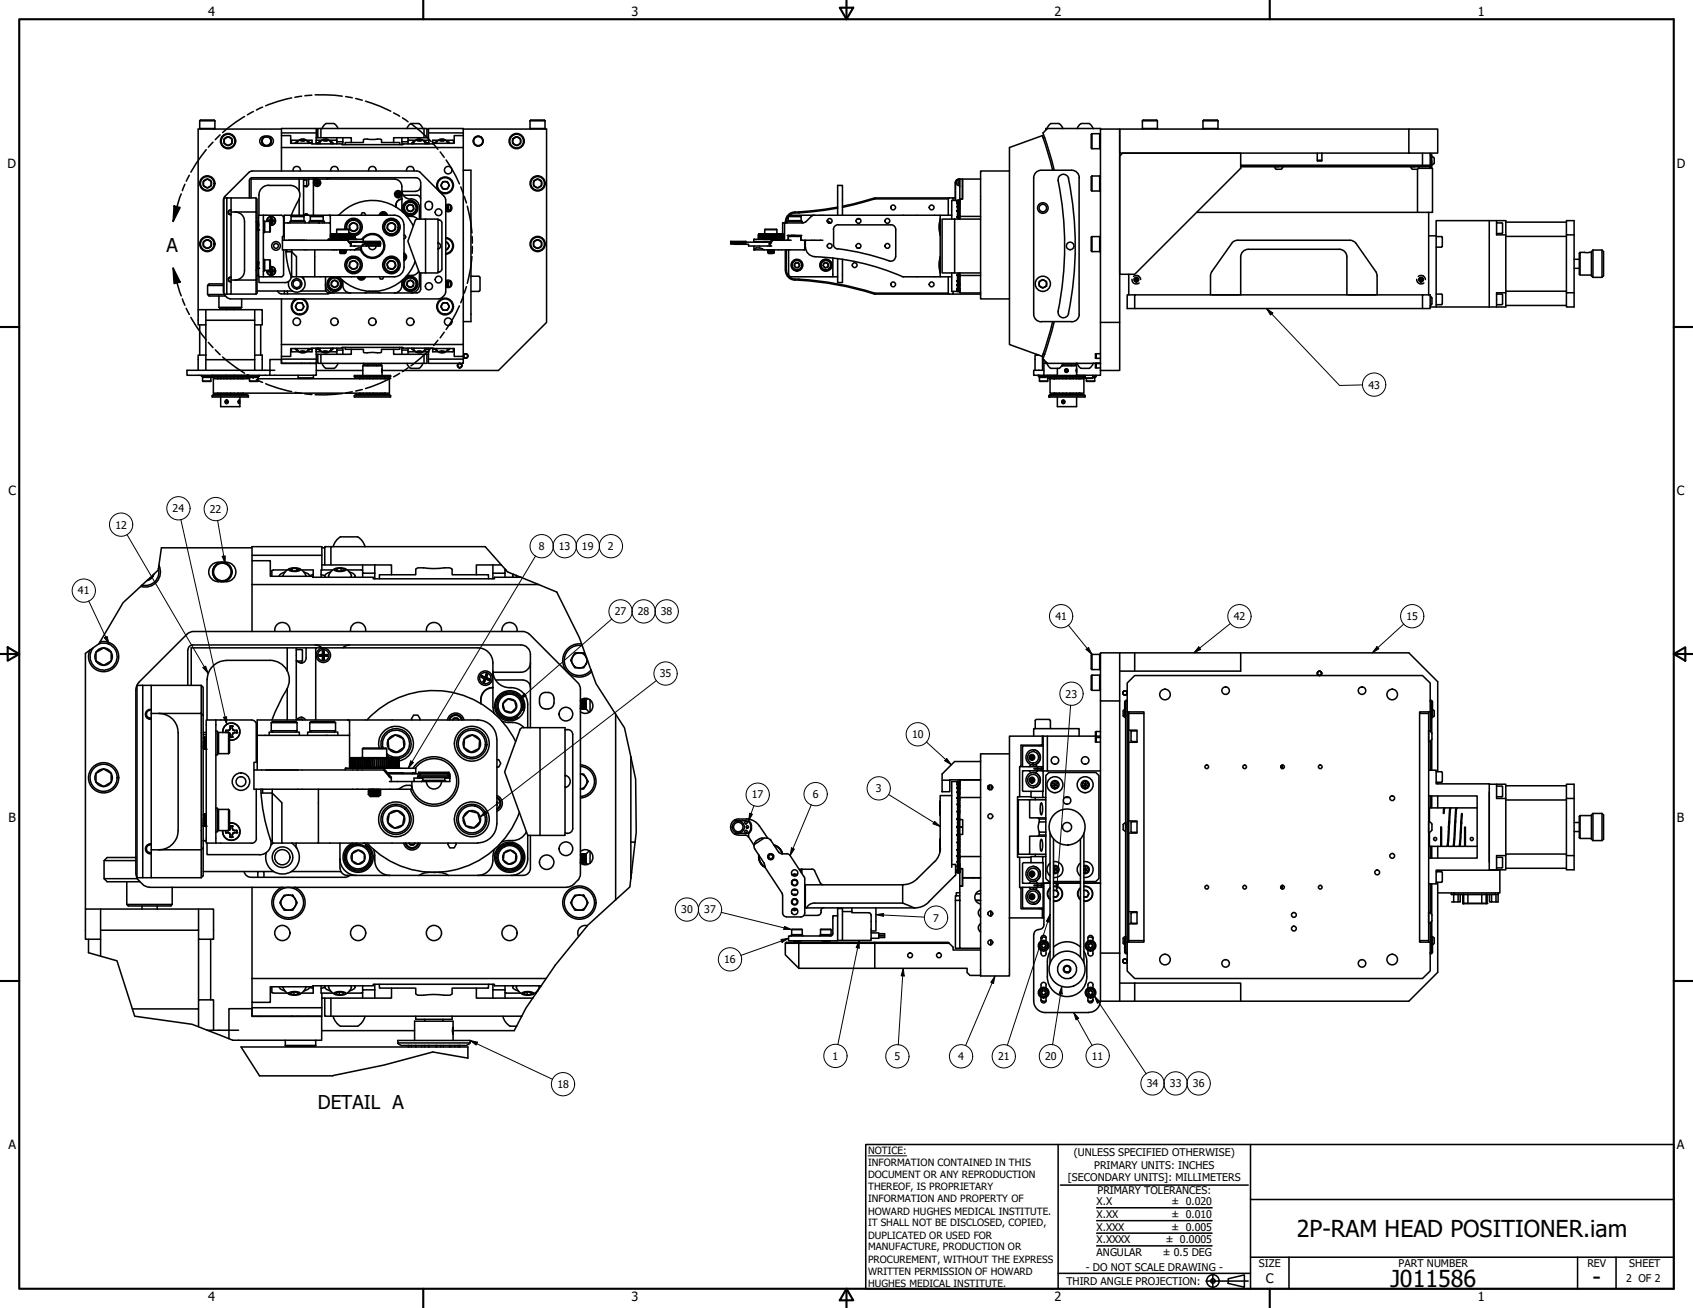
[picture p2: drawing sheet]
<svg xmlns="http://www.w3.org/2000/svg" width="559mm" height="432mm" viewBox="0 0 559 432" stroke-linecap="round" stroke-linejoin="round" font-family="sans-serif">
<defs><g id="words">
<g font-size="7.7">
<text x="428.1" y="408.3">2P-RAM HEAD POSITIONER.iam</text>
<text x="458.9" y="424.8">J011586</text>
<text x="525.7" y="424.4">-</text>
</g>
<g font-size="6.3">
<text x="54.9" y="83.1">A</text>
<text x="104.9" y="366.3">DETAIL A</text>
</g>
<text font-size="4.3" x="417.8" y="423.5">C</text>
<g font-size="4.2">
<text x="68.7" y="5.3">4</text>
<text x="208.4" y="5.3">3</text>
<text x="348.1" y="5.3">2</text>
<text x="487.8" y="5.3">1</text>
<text x="2.5" y="55.5">D</text>
<text x="553.5" y="55.5">D</text>
<text x="2.8" y="163.4">C</text>
<text x="553.5" y="163.4">C</text>
<text x="2.9" y="271.4">B</text>
<text x="553.5" y="271.4">B</text>
<text x="2.8" y="379.3">A</text>
<text x="553.5" y="379.3">A</text>
<text x="68.7" y="429.5">4</text>
<text x="208.4" y="429.6">3</text>
<text x="348.1" y="429.6">2</text>
<text x="487.8" y="429.5">1</text>
</g>
<g font-size="3.5">
<text x="451.7" y="128.3">43</text>
<text x="57" y="169.1">24</text>
<text x="69.3" y="169.3">22</text>
<text x="38.1" y="174.5">12</text>
<text x="177.8" y="181.6">8</text>
<text x="184.5" y="181.5">13</text>
<text x="192.1" y="181.5">19</text>
<text x="200.7" y="181.5">2</text>
<text x="25.7" y="196.2">41</text>
<text x="202.9" y="203.1">27</text>
<text x="210.5" y="203.1">28</text>
<text x="218.1" y="203.1">38</text>
<text x="348.4" y="204.7">41</text>
<text x="407.2" y="204.7">42</text>
<text x="464.2" y="204.7">15</text>
<text x="217.7" y="223.6">35</text>
<text x="351.7" y="230.3">23</text>
<text x="301.1" y="243.7">10</text>
<text x="248.2" y="263.6">17</text>
<text x="268.3" y="263.5">6</text>
<text x="289.1" y="261.6">3</text>
<text x="224.9" y="301.6">30</text>
<text x="232.5" y="301.6">37</text>
<text x="308" y="304.2">7</text>
<text x="239" y="317.9">16</text>
<text x="274.8" y="349.9">1</text>
<text x="295.3" y="349.9">5</text>
<text x="316.2" y="349.9">4</text>
<text x="329.4" y="350">21</text>
<text x="344.9" y="349.9">20</text>
<text x="360.4" y="349.8">11</text>
<text x="184" y="359.2">18</text>
<text x="378.5" y="359">34</text>
<text x="386.1" y="359">33</text>
<text x="393.8" y="359">36</text>
<text x="354.5" y="381.6">(UNLESS SPECIFIED OTHERWISE)</text>
<text x="352.5" y="390">[SECONDARY UNITS]: MILLIMETERS</text>
<text x="361.1" y="385.8">PRIMARY UNITS: INCHES</text>
<text x="362.3" y="394.1">PRIMARY TOLERANCES:</text>
<text x="361.9" y="397.9">X.X</text>
<text x="386.7" y="398">± 0.020</text>
<text x="361.9" y="402.1">X.XX</text>
<text x="361.9" y="406.3">X.XXX</text>
<text x="386.7" y="402.1">± 0.010</text>
<text x="386.7" y="406.3">± 0.005</text>
<text x="361.9" y="410.5">X.XXXX</text>
<text x="384.7" y="410.5">± 0.0005</text>
<text x="358.4" y="419.7">- DO NOT SCALE DRAWING -</text>
<text x="361.9" y="414.6">ANGULAR</text>
<text x="383.8" y="414.7">± 0.5 DEG</text>
<text x="415.5" y="418.4">SIZE</text>
<text x="461.6" y="418.3">PART NUMBER</text>
<text x="523.9" y="418.3">REV</text>
<text x="537.8" y="418.4">SHEET</text>
<text x="352" y="424.2">THIRD ANGLE PROJECTION:</text>
<text x="536.7" y="423.2">2 OF 2</text>
</g>
<g font-size="3.3">
<text x="286.5" y="381.1">NOTICE:</text>
<text x="286.5" y="385">INFORMATION CONTAINED IN THIS</text>
<text x="286.5" y="389">DOCUMENT OR ANY REPRODUCTION</text>
<text x="286.5" y="392.9">THEREOF, IS PROPRIETARY</text>
<text x="286.5" y="396.9">INFORMATION AND PROPERTY OF</text>
<text x="286.5" y="400.9">HOWARD HUGHES MEDICAL INSTITUTE.</text>
<text x="286.5" y="404.9">IT SHALL NOT BE DISCLOSED, COPIED,</text>
<text x="286.5" y="408.9">DUPLICATED OR USED FOR</text>
<text x="286.5" y="412.8">MANUFACTURE, PRODUCTION OR</text>
<text x="286.5" y="416.8">PROCUREMENT, WITHOUT THE EXPRESS</text>
<text x="286.5" y="420.8">WRITTEN PERMISSION OF HOWARD</text>
<text x="286.5" y="424.8">HUGHES MEDICAL INSTITUTE.</text>
</g>
</g></defs>
<!-- layer: Visible (ANSI) -->
<g fill="none" stroke="#000" stroke-width=".51">
<path d="M65.9 39.9l.3-.3h4.5l.2 .3M65.9 39.9h5M65.9 39.9v2.5M70.9 39.9v2.5M174.9 39.9l.3-.3h4.4l.3 .3M174.9 39.9h5M174.9 39.9v2.5M179.9 39.9v2.5M377.1 39.9l.2-.3h4.5l.2 .3M377.1 39.9h4.9M377.1 39.9v2.5M382 39.9v2.5"/>
<path d="M397.1 39.9l.2-.3h4.5l.2 .3M397.1 39.9h4.9M397.1 39.9v2.5M402 39.9v2.5M65.9 42.4h5M65.9 42.4l.3 .2M67.2 59.9l1.3-.8 1.2 .8v1.4l-1.2 .7-1.3-.7zM70.9 42.4l-.2 .2M74 45.9l1.3-.8 1.2 .8v1.4l-1.2 .8-1.3-.8M74 45.9v1.4M74 45.9a1.43 1.43 0 0 1 2.2-.4 1.43 1.43 0 0 1 0 2.2 1.43 1.43 0 0 1-2.2-.4M74 45.9l-.1 .7 .1 .7"/>
<path d="M82.3 59.5v5.8M83.1 58.7h54.2M83.2 58.7l-.6 .2-.2 .6M83.3 56.5l-1.1 .4-8 7.9-.4 1.1M83.3 56.5h54.6l.8 .4 7.9 7.9 .5 1.1M87.3 45a1.62 1.62 0 0 0-1.6 1.6 1.62 1.62 0 0 0 1.7 1.6 2.37 2.37 0 0 0 2.6-.8 1.62 1.62 0 0 0-1.4-2.4M87.4 45h1.2M92.9 44.8v-2.4h11.5v3.1M92.9 48.7h60M92.9 48.7v7.8M92.9 43.9h11.5M92.9 42.6h-27.5v59.6"/>
<path d="M96.7 56.4a1.24 1.24 0 0 1 1.2-1.5 1.24 1.24 0 0 1 1.3 1.5M97.4 47.2v.1M98.4 46.6l-1 .7M98.7 59.1h3.2M98.7 59.1v3.9M98.7 59.1h-15.8v6.2M98.7 46.3l-2.5 .1v.9M98.9 46.2l.8-.3 1.2 .3-.8 .3zM99.2 46.1l-.7 .4-.5 .8M99.6 46v.4M100.2 59.1l.1 11.8M100.3 46l.3 .2-.3 .2-1.1-.2 1.1-.2v.4"/>
<path d="M100.3 59.4l-.1 .1M100.3 59.4l.9 .1v1.8h-.8l.6 .3M100.7 46.1l.6 .4 .5 .8M101.2 46.3h1.8v.8l-.6 .1M101.5 46.6l.7 .3 .2 .4M101.9 59.1l-.1 2-.7 .5M101.9 59.1h1.5M102.4 47.2v.1M103 47.1v.4M103.3 58.7l1.1 .4M104.3 47.1v.4M104.4 45.5h8.8"/>
<path d="M104.4 45.5v.8M104.4 42.6h.5M104.5 59.7h.3v.6h.5v.2h-.5v.6h-.3v-.6h-.5v-.2h.5zM104.5 59.7h.1M104.6 59.8h.2M104.6 59.9h.2M104.8 59.9l-.2-.2v.6M104.8 59.9v.4h.5v.2h-.5v.3M104.9 45.5v-3.1h36v3.1M105.9 46.6l-.9 .5v.4M105.9 42.4v3.1M106.2 46.3h-1.9v.8l.6 .1v.3"/>
<path d="M106.4 46.2l.8-.3 1.2 .3-.8 .3zM106.7 46.1l-1 .7v.7M106.9 46l1.2 .2-.2 .2h-.7l-.5-.1zM106.9 46v.4M107.5 40.8h2.8M107.5 40.8l-.6 .6-.6 1.1M107.6 46v.4M108.2 46.1l.9 .7 .1 .7M108.6 46.3l2.6 .1M109 46.6l.7 .3 .2 .6M109 58.7l-1.1 .4M109.2 56.4a1.24 1.24 0 0 1 1.2-1.5 1.24 1.24 0 0 1 1.2 1.5"/>
<path d="M109.9 47.2v.3M110.3 40.8l.9 .9 .3 .8M111.2 45.5v1.3h2M111.2 46.8v.7M113.2 45.5h2.8v1.6M113.2 45.5v2.3M113.9 47.8v-.7h6.1v-1l.3-.2h5.2l.4 .2v1h6.1v.7M121.7 56.4a1.24 1.24 0 0 1 1.2-1.5 1.24 1.24 0 0 1 1.2 1.5M130.1 59.1a2.51 2.51 0 0 1 2.6 2.5M130.2 59.1h-26.8v12M132.7 45.5h-2.8v1.6M132.7 45.5h8.7"/>
<path d="M132.7 45.5v2.3M134.2 56.4a1.24 1.24 0 0 1 1.2-1.5 1.24 1.24 0 0 1 1.2 1.5M134.7 45.5v1.3h-2M134.7 46.8v.7M135.5 40.8h2.8M135.5 40.8l-.6 .6-.6 1.1M136.8 46.6l-.8 .5v.4v-.3M137.2 46.3l-2.5 .1M137.3 58.7a1.56 1.56 0 0 1 1.5 1.5M137.5 46.1l1.1-.2 .8 .3-1.2 .3-.7-.1zM137.7 46.1l-1 .7v.7M137.9 46l1.2 .2-.2 .2h-.7l-.5-.1z"/>
<path d="M137.9 46v.4M138.3 40.8l.9 .9 .4 .8M138.6 46v.4M139.1 46.1l.7 .4 .5 .7M139.6 46.3h1.9v.8l-.6 .1v.3M140 42.4v3.1M140 46.6l.7 .3 .1 .6M140.3 47.2l-.1 .3M140.9 42.6h.5M141.4 45.5v.8M141.4 43.9h11.5M141.5 47.1v.4"/>
<path d="M142.8 47.1v.4M143.4 47.2v.1M144.3 46.6l-.7 .3-.2 .4M144.7 46.3h-1.9v.8l.6 .1M145 46.1l1.1-.2 .8 .3-1.2 .3-.7-.1zM145.1 46.1l-.6 .4-.5 .8M145.5 46v.4M146.2 59.9h1.4l.7 1.3-.7 1.2h-1.4l-.7-1.2zM146.3 46l.3 .2-.3 .2-1.1-.2 1.1-.2v.4M146.6 46.1l.7 .4 .5 .7M147.1 46.3l2.6 .1v.9M147.5 46.6l.7 .3 .2 .4"/>
<path d="M147.8 47.2v.1M148.4 47.2v.1M152.9 56.2h2.5v50h-2.5M152.9 48.7v65h-60M152.9 44.8h-3v2.5l-17 .2v.3h-20v-.3l-17-.2v-2.5h-3v3.9M152.9 43.9v-1.5h-11.5v3.1M152.9 42.6h27.5v63.8l-15.9 15.9h-38.5M152.9 43.9v4.8M169.3 45.9l1.3-.8 1.2 .8v1.4l-1.2 .8-1.3-.8M169.3 45.9v1.4M169.3 45.9a1.43 1.43 0 0 1 2.1-.4 1.43 1.43 0 0 1 0 2.2 1.43 1.43 0 0 1-2.1-.4M169.3 45.9l-.2 .7 .2 .7"/>
<path d="M174.9 42.4h5M174.9 42.4l.3 .2M176.1 59.9l1.3-.8 1.3 .8v1.4l-1.3 .7-1.3-.7zM179.9 42.4l-.3 .2M316.8 59.5a.92 .92 0 0 0-1.1 .9 .92 .92 0 0 0 1.1 .9M316.8 59.1l-1 .3-.5 1M316.8 59.1h.9v6.6h-.9zM323.7 59.1h-6v6.6h-.9v5.7M333.2 56.5h-9.5v42.2h9.5M343.7 56.2a2.51 2.51 0 0 0-2.5 2.5v45a2.51 2.51 0 0 0 2.5 2.5M343.7 56.2h10M344 44.7l1.7 5.2 1.7 6.3"/>
<path d="M344 44.8l-10.8 3.9v65l10.8 4 3.4-11.5M344.3 45.5h.6M345.7 42.4h-.5v.5M345.7 42.4l-1.5 1.5 2.2 6.6 1.6 5.7M345.7 42.4h17.5v.2M346.8 40.8h2.8M346.8 40.8l-.6 .6-.6 1.1M349.2 59.6a108.2 108.2 0 0 1 0 43.2M349.3 59.6a1.72 1.72 0 0 1 1.3-2 1.72 1.72 0 0 1 2.1 1.3 111.6 111.6 0 0 1-.1 45 1.75 1.75 0 0 1-2.2 .9 1.75 1.75 0 0 1-1.1-2M349.6 40.8l.9 .9 .3 .8M353.7 56.2a2.51 2.51 0 0 1 2.5 2.5M356.2 58.7v45"/>
<path d="M356.8 40.8l-.7 .6-.5 1.1M356.8 40.8h2.8M359.6 40.8l.9 .9 .3 .8M360.4 44.1l-.2 .3v4.4l.2 .3M360.4 58.1l-.2 .3v4.4l.2 .3M360.4 44.1v5M360.4 58.1v5M360.4 58.1h2.6M360.4 44.1h2.6M360.4 49.1h2.6M363 44.1v5M363 58.1v5"/>
<path d="M363 58.1l.2 .3M363 44.1l.2 .3M363.2 42.6h6.4v79.7h-6.4zM363.2 48.8l-.2 .3M370.5 50.5h39v5.1l-35 35h-4.9v-39zM377.1 42.4h4.9M377.1 42.4l.2 .2M382 42.4l-.2 .2M397.1 42.4h4.9M397.1 42.4l.2 .2M402 42.4l-.2 .2M409.5 54.5h62.6"/>
<path d="M409.5 55.1h62.6v.5v-.3M420.6 55.1l.6 .8M420.7 55.1h1.3M421.2 55.9h1.6M423 55.1h.4M423.5 55.1l-.6 .8M434.8 52.9h1.5l-.1 .2h-1.4zM434.8 50.5v2.4M436.3 50.5v2.4M465 42.6h9.5v7.9h-9.5zM465 42.6h-95.4v7.9h95.4M465.6 55.1l.6 .8h1.7"/>
<path d="M465.7 55.1h1.3M468.1 55.1h.3M468.2 55.6h4.6v14.5h-4.9v-14.2M468.4 55.1l-.6 .8M469.5 50.5v4.6M472.1 51.1h.5v4.5M472.1 50.5v4.6M472.6 51.6l.8 .7v1.6l-.8 .6M472.6 51.8v.3M472.6 53.1v1.2M67.2 79.9l1.3-.8 1.2 .8v1.4l-1.2 .7-1.3-.7M67.2 79.9v1.4"/>
<path d="M67.2 79.8a1.43 1.43 0 0 1 2.1-.3 1.43 1.43 0 0 1 0 2.1 1.43 1.43 0 0 1-2.1-.3M67.2 79.8l-.2 .7 .2 .8M73.7 66v30.4M74.9 65.3h-1v31.8h1v-31.8h1.4M76.3 69.3a.79 .79 0 0 0-1 .8 .79 .79 0 0 0 1 .8l-.5-.1-.4-.4M76.3 70v-4.7h8.2v4.7h-7M76.3 69.4a.67 .67 0 0 0-.9 .7 .67 .67 0 0 0 .9 .6M77.5 70a3 3 0 0 1 3.2 3.2v16.1a3.1 3.1 0 0 1-3.2 3.2M77.5 70h-1.2v22.5h1.2M84.5 65.3l.3 .4v31.1l-.3 .3M84.8 70.3l-.3-.3v22.5h-7M84.8 75.3l.1 .6"/>
<path d="M84.8 74.5l.2 1.4M84.8 73.1h.5M84.8 73.5h.5M84.8 74l.1 .1M84.8 75.8l.1 .1M84.9 74.1l.2 1.5M84.9 74.1h.1M84.9 75.9h.1M85 74.1l.2 1.5M85.1 73.9l.2 2M85.1 75.6h.1M85.1 73.9h.1"/>
<path d="M85.1 75.6l-.1 .3M85.1 73.9l-.1 .2M85.2 73.9l.1 2M85.2 73.9l.1 .2M85.2 75.6l.1 .3M85.3 74.1v.3M85.3 74.1v.9M85.3 74v.1M86.9 71.1h-1.6v20.3h1.6M86.9 71.1h5.9l.6 .2 .2 .6M86.9 72.9h.3v3.9h-.3M86.9 71.1v20.3"/>
<path d="M87.2 76.5l.2 .1M87.4 73.1h1.6M87.4 73.1v3.5M87.4 73.1l-.2 .2M87.4 76.6h1.6M88.1 73.1a1.43 1.43 0 0 1 1.4-1.6 1.43 1.43 0 0 1 1.4 1.6 1.43 1.43 0 0 1-1.7 1.2M88.6 72.7v.4M88.6 61.2h7.3a3.1 3.1 0 0 1 2.6 4.8M88.7 61.2a3.2 3.2 0 0 0-3.2 3.2v6.7M89 72.8h.1M89 73.1v3.5M89 73.1l.2 .2"/>
<path d="M89.2 73.2l.1 .7M89.2 72.6v.1M89.2 73.2v3.3l-.2 .1M89.3 72.1a.5 .5 0 0 1-.1 .6 .5 .5 0 0 1-.6 .1M89.3 72.4l-.1 .2-.6 .2M89.3 72.4h.1M89.3 72v.4M89.3 73.8h.4M89.3 73.5h.1M89.7 72.1a.53 .53 0 0 0 .1 .6 .53 .53 0 0 0 .6 .1M89.7 72l.1 .6 .6 .2M89.7 72v.1"/>
<path d="M89.7 73.5h.1M89.7 72h-.4M89.7 73.2h.7l-.6 .1-.1 .6zM89.7 73.2l.1 .1M89.8 72.6l-.1 .1M90 72.8h.1M90 73.1v.1M90.4 72.7v.4M93.6 71.8v6.2M93.8 73.6h15.2v5.4M93.8 78h-.6v1.3M95.7 73.6v-.6h5v.6"/>
<path d="M96.1 72.8h4.2M96.1 71.5l.2-.3h3.8l.2 .3M96.1 71.5h4.2M96.1 72.8l.2 .2M96.1 71.5v1.3M98.6 66l-2.4 5M98.7 65.8v5.3M100.2 61.2l.1 .1M100.3 70.9l.9 .1M100.3 72.8l-.2 .2M100.3 71.5v1.3M101 70.6l-.6 .3"/>
<path d="M101.1 70.6l.7 .4M102 73.6v-.6h5.1v.6M102.4 72.8h4.3M102.4 71.5l.3-.3h3.8l.2 .3M102.4 71.5h4.3M102.4 72.8l.3 .2M102.4 71.5v1.3M104 60.5h.6v.5l.2-.2M104 60.5h.1M104.1 60.3v.1M104.2 60.3v.1M104.5 60.3h-.5v.2"/>
<path d="M104.6 61l-.1 .1M104.8 60.8h-.2M104.8 61v.1M104.8 61h-.2M105.2 60.3v.1M105.3 60.3v.1M105.3 60.5h.1M106.7 72.8l-.2 .2M106.7 71.5v1.3M108.3 79.3v-.3h11.6v.8h-.4M108.7 71.1l.3 .1v2.4M109 78h.2"/>
<path d="M109.2 77.4h.1M109.2 77.4v1.4zM109.2 77.3h2.5M109.2 78.8v-1.4v1.4M109.3 77.3h7.8M109.3 77.3v1.5M109.3 77.3h-.1M109.3 77.4v1.4v-1.4M109.4 77.3v.1M109.5 77.4v1.4v-1.4M109.5 77.3v.1M109.7 77.4v1.4v-1.4"/>
<path d="M109.7 77.3v.1M109.9 77.3l-.1 1.5M110 77.4v1.4v-1.4M110 77.3v.1M110.2 77.4v1.4M110.3 77.3v1.6M110.5 77.4v1.4M110.6 77.3v1.6M110.8 77.4v1.4v-1.4M110.8 77.3v1.6M111.1 77.4v1.4M111.1 75.8l-.1 1.4"/>
<path d="M111.1 77.3v1.6M111.3 75.7l3.8 .1h-4zM111.4 77.4v1.4M111.4 77.3v1.6M111.7 77.3l5.5 .1M111.7 77.3v1.6M111.9 71a15 15 0 0 1 24.5 3.6M112 77.4v1.4M112.1 77.3v1.6M112.4 77.3v1.6M112.5 77.4v1.4M112.7 77.3v1.6"/>
<path d="M112.8 77.4v1.4M113.1 77.3v1.6M113.4 77.4v1.4M113.5 77.3v1.6M113.8 77.3v1.6M113.9 77.4v1.4M113.9 75.7a2.88 2.88 0 0 1 2.2-3.5 2.88 2.88 0 0 1 3.4 2.2 2.88 2.88 0 0 1-2.4 3.4M114.1 77.4v1.4M114.2 77.3v1.6M114.3 75.7a2.5 2.5 0 0 1 1.7-3.2 2.5 2.5 0 0 1 3.1 1.9 2.5 2.5 0 0 1-2 3v1.4M114.5 77.3v1.6M114.5 75.7a2.25 2.25 0 0 1 2.3-3 2.25 2.25 0 0 1 2 3.1 2.25 2.25 0 0 1-3.7 .8"/>
<path d="M114.6 79.3h.3l1 1.3zM114.6 79.3h-21.4v3.2h26.1v-1.3M114.8 77.3v1.6M115.1 77.4v1.4M115.1 75.8l.2 1.4M115.1 77.3v1.6M115.1 76.9l.6 .4M115.3 79.8h2.6zM115.4 74.4l1.1-.9 1.4 .6 .1 1.5-1.2 .8-1.3-.6zM115.4 77.3v1.6M115.4 79.9h5.2M115.4 77.4v1.4"/>
<path d="M115.6 77.3v1.6M115.7 77.4v1.4M115.9 77.3v1.6M116 77.4v1.4M116.1 77.3v1.6M116.2 77.4v1.4M116.3 77.3v.1M116.4 77.4v1.4v-1.4M116.5 77.3v.1M116.6 77.4v1.4v-1.4M116.7 77.3v1.5M116.8 77.4v1.4"/>
<path d="M116.8 77.3v1.5M116.9 77.3v1.5M117 77.4v1.4M117.1 78.9h.1M117.1 78.9l-.1 .1M117.2 78.8h-8l.1 .2M117.2 77.4v1.4v-1.4M117.8 79.9l.1-.1h1.6l-.2 .1M119.3 71.1l-.1-.2 .4-.7h.7l.3 .9M119.4 79.9h-.1M119.5 79a4.1 4.1 0 0 1 6.3-.7 4.1 4.1 0 0 1-.8 6.4 4.1 4.1 0 0 1-6-2.2M119.8 79a3.8 3.8 0 0 1 6-.2 3.8 3.8 0 0 1-1.3 5.8 3.8 3.8 0 0 1-5.3-2.7h-1.1l-1 .6"/>
<path d="M120.4 79.7h5v.2h-5zM120.6 79.9v.2M125.2 71a1.37 1.37 0 0 1 1.3-1.1 1.37 1.37 0 0 1 1.4 1.1M125.2 79.9h.4v.4M125.2 79.9v.2M125.4 71a1.11 1.11 0 0 1 1.1-.8 1.11 1.11 0 0 1 1.1 .8M125.6 71a.98 .98 0 0 1 .9-.7 .98 .98 0 0 1 1 .7M126 71l.6-.3 .5 .3M126.1 71.1l.1-.3h.6l.1 .3M128 74.2l-.1 1.4M128 74.2l1.3-.7 1.2 .8-.1 1.5-1.3 .6-1.2-.8M128 74.2a1.43 1.43 0 0 1 2.2-.3 1.43 1.43 0 0 1-.2 2.2 1.43 1.43 0 0 1-2.1-.5"/>
<path d="M128 74.2l-.2 .7 .1 .7M130.1 71.1a3.1 3.1 0 0 1 3.2 3.1M130.2 71.1h-36.4v8.2M130.7 63.9v.1M130.8 63.8l.6 .1 .2-.5 .2 .1-.2 .6 .5 .2-.1 .2-.5-.2-.2 .5-.2-.1 .2-.5-.6-.2zM130.9 63.8l-.1 .2M130.9 64l.4 .2-.2 .5 .2 .1M131 63.9l-.2-.1 .1 .2M131 63.9h.4M131 63.9l-.1 .1M131.1 64.6l.2 .1M131.2 64.5l.1 .1"/>
<path d="M131.3 64.8h.1M131.4 64.2l-.1 .6M131.5 64.1l.4 .1M131.5 63.6l.2 .1M131.6 63.4v.2M131.6 63.6l-.2 .4M131.7 63.7l-.1 .4M131.7 63.6l-.1-.1 .1 .2M131.8 63.5v.1M131.9 64.2l-.1 .2M131.9 64.2l.1 .3-.5-.2M132 64.2l-.1 .2"/>
<path d="M132 64.5h.1M132.1 64.3h.1M132.7 63a2.79 2.79 0 0 0 3 2.7M132.7 61.6v7.4M132.7 63.2h4.6M132.7 68.9l.2 1.1M132.7 65.7l-1.4 .6a2.29 2.29 0 0 0-.6 2M133.1 64.5h4.9l.6 .4 .2 .7M133.3 77.6h.3l.4 .6-.4 .6h-.3M133.3 74.2l.1 14a3.2 3.2 0 0 1-3.3 3.2M134.1 71.2l1.9 .2M134.3 68.4l.8-.8 1.2 .3 .2 1.1-.8 .8-1.1-.3z"/>
<path d="M135.7 65.7a2.76 2.76 0 0 1 2.7 2.7M135.9 71.4l1.2 .4 .7 .5M137.1 72.7l-2.5 6.9 3.8 10.5h2.1M137.1 72.7l.6-.4h2.8v17.8M137.5 69.3a1.94 1.94 0 0 0-.7-2.4 2.29 2.29 0 0 0-3 .2 2.29 2.29 0 0 0-.1 3.1 2.29 2.29 0 0 0 3.1 .3M138.4 68.5v3.8M138.8 61.6a1.56 1.56 0 0 1-1.5 1.5M138.9 60.3v12M140.3 67.4v.9M140.4 68.3a.92 .92 0 0 0 .9 .9M140.5 72.3h4.1v17.8h-4.1M141.3 66.5h.5a.92 .92 0 0 1 .9 1"/>
<path d="M141.3 66.5a.92 .92 0 0 0-.9 1M142.7 68.3a1.03 1.03 0 0 1-1.4 .9M142.7 67.4v.9M145 72.6l.6 .3 .2 .5M145 72.6l-.4 .1M145.9 73.5v15.5M147.1 80l.5-.1 .7 1.3-.7 1.2h-.5a1.24 1.24 0 0 0 1-1.2 1.24 1.24 0 0 0-1-1.2zM147.1 78.7a2.51 2.51 0 0 1 2.3 2.5 2.51 2.51 0 0 1-2.3 2.5M147.1 78.4a2.76 2.76 0 0 1 2.6 2.8 2.76 2.76 0 0 1-2.6 2.7M147.1 67.7a1.24 1.24 0 0 1 1.7 .1 1.24 1.24 0 0 1 0 1.7 1.24 1.24 0 0 1-1.7 .1M147.1 69.1l.1 .1M147.1 68.6l.1 .6"/>
<path d="M147.1 66v30.4M147.2 67.9l.1 1.2M147.3 67.8l.1 1.4M147.3 69.1h.1M147.3 67.8h.1M147.3 69.1l.1 .1M147.3 67.8l-.1 .1M147.3 69.1l-.1 .1M147.3 67.8l.1 .1M147.4 67.9l.1 1.2M147.4 69.2h.1M147.5 67.8l.1 1.4-.1-.1"/>
<path d="M147.5 67.8l.1 1.4 .2-.1M147.5 67.8l-.1 .1M147.5 69.1l-.1 .1M147.6 67.8v.1M147.6 67.9l.1 .7M147.6 67.9l.1 .2M147.7 68.6l.1 .5M147.7 68.1l.2 1.1M147.7 68.1v.5M147.8 67.8l.1 1.4M147.8 67.8l.1 1M147.8 69.1l.1 .1"/>
<path d="M147.8 67.8l-.2 .1M147.8 67.8h.1M147.9 69.2h.1M147.9 67.8v1M147.9 67.8h-.1M147.9 67.8h.1M148 67.8v1.4M148 69.2l.6 .6M148.3 67.5l-.3 .3M148.7 67.7v2M176.1 79.9l1.3-.8 1.3 .8v1.4l-1.3 .7-1.3-.7zM241.2 79.7h5v.2h-5z"/>
<path d="M241.4 79.9v.2M245.9 79.9v.2M246.1 79.9v.2h-4.9v.2h5M249.5 79.8l-.1 .1M249.6 79.9l-.2-.1h2.6v.1M250.4 77.4h.1M250.4 77.4v1.4M250.4 77.4v1.4v-1.4M250.5 77.4v1.4v-1.4M250.6 77.3l-.2 .1h7.7M250.6 77.3h7.6M250.6 77.3v.1"/>
<path d="M250.6 77.4v1.4v-1.4M250.7 77.3v.1M250.8 77.4v1.4v-1.4M250.8 77.3l.1 1.5M251 77.3v1.5M251.1 77.4v1.4M251.1 77.3v1.5M251.3 77.4v1.4M251.3 77.3v1.5M251.5 77.4v1.4M251.6 77.3v1.6M251.8 77.4v1.4"/>
<path d="M251.8 77.3v1.6M252 79.8h2.3zM252 77.4v1.4M252.1 77.3v1.6M252.3 77.1l-.1 .1M252.3 77.3v1.6M252.4 75.8h4zM252.4 75.8v1.3M252.4 77.4v1.4M252.7 77.3v1.6M252.7 77.4v1.4M253 77.3v1.6"/>
<path d="M253 77.4v1.4M253.3 77.3v1.6M253.7 77.3v1.6M254 77.3v1.6M254.1 77.4v1.4M254.3 79.9h-8.2v.4M254.3 77.3v1.6M254.4 77.4v1.4M254.6 79.3h.4l-.6 1.2-.4 .1zM254.8 77.3v1.6M255 79.3h5.8M255 77.4v1.4"/>
<path d="M255.1 77.3v1.6M255.4 77.3v1.6M255.5 77.4v1.4M255.7 77.4v1.4M255.8 77.3v1.6M256 77.4v1.4M256.1 77.3v1.6M256.3 77.3v1.6M256.4 75.8l.2 1.4M256.7 77.4v1.4v-1.4M256.7 77.3v1.6M256.9 77.3v1.6"/>
<path d="M257.2 77.3v1.6M257.4 77.3v1.6M257.5 77.4v1.4M257.6 77.3v1.5M257.7 77.4v1.4M257.8 77.3v1.5M257.9 77.4v1.4M257.9 77.3v.1M258 77.4v1.4v-1.4M258.1 77.3l.3 .1v1.4v-1.4M258.1 77.4v1.4v-1.4M258.2 77.3v.1"/>
<path d="M258.3 77.4v1.4v-1.4M258.3 78.9h.1M258.3 78.9v.1M258.3 78.9l-.1 .1M258.4 78.8h-8l.2 .2M258.6 79.3v-.3h-9.8v.8h.6M259 73.6v5.7M259.2 73.2v.4M259.5 73.2v.4M259.8 73.6v-.6h5v.6M259.8 77.7h4.9M260.2 77.7v1.3l-.4 .3"/>
<path d="M260.2 72.8h4.2M260.2 71.5l.1-.3h3.9l.2 .3M260.2 71.5h4.2M260.2 72.8l.1 .2M260.2 71.5v1.3M260.2 79.3v-1.3h4.2v1.3M260.3 73h.1M260.3 77.7v.3M261.1 77.7l.2 .1M261.2 77.7l.1 .1M261.3 77.9l-.3 .1 2.5-.1M261.3 77.8v.1"/>
<path d="M261.9 77.7l-.6 .1M262.3 77.7l-1 .2M263.3 78h-.3M263.4 77.7l.1 .1M263.5 77.9l-.2 .1M263.5 77.8l-2.5 .2M263.5 77.8v.1M263.7 70.3a3.1 3.1 0 0 0-4.1 2.8M263.7 70a3.4 3.4 0 0 0-4.4 3.1M263.7 70v.3M264.3 79.3h7.3M264.4 77.7v1.3l.3 .3"/>
<path d="M264.4 71.5v1.3M264.4 72.8l-.2 .2M265.1 73.6h-6.8l-.1 3.7M265.6 79.3v3.2h-13.4a2.7 2.7 0 0 0-3.2-.2l-.1 .2v-1.3M265.8 79.3v2.2M266 73.2l-.9 .3M267.8 71.4l-1.8 1.8M268 71.2l-.2 .2M268.5 71.1h-7.4l-.6 .2M273 72.9l1.2 .7M273.1 73.2l.8 .5M273.2 73.4l.5 .3"/>
<path d="M274.1 73.6v.1M275.1 75.8v4.8a1.62 1.62 0 0 0 1.4 1.6M276.5 68.7l-4.3 .7-8.5 .9M276.5 68.4l-4.3 .7-8.5 .9M276.5 71.1v-9.9h1.6v9.9M276.7 74.2l-1.1 .4-.5 1.2M276.7 74.2h17.4M282.8 72.3h1M288.7 65.7l-10.6 2.8M288.7 65.3l-10.6 2.8M288.7 65.7h24.3M294 74.2l1.2 .4 .5 1.2"/>
<path d="M295.7 75.8v8.9M310.2 72.8a8.8 8.8 0 0 0 0 4.2M310.3 77.2v.5M310.3 72.1v.5M310.3 71.1h-41.9l-.4 .1M310.3 72.6v4.7M313.3 65.3l-.3 .4v5.4M313.3 65.3h1.3v.9M313.3 65.3h-24.6v.4M314.1 72.3v-6.1h2.4h-.5h.5h-.5h.5l-.5 .1 .5 .1h-.7h.7l-.5 .1h.5l-.5 .1 .5 .1-.5 .1h.5l-.5 .1h.5v.2h-.7h.7v.2h-.5h.5v.2h-.5h.5v.2h-.5h.5v.2h-.5h.5v.3h-.7h.7v.3h-.5h.5v.3h-.5h.5v.3h-.5h.5v.3h-.5h.5v.3h-.7h.7v.3h-.5h.5v.4h-.5h.5v.4h-.5h.5v.4h-.5h.5v.4h-.7h.7v.3h-.5h.5v.4M314.1 71.1h-3.8v20.3h3.8M314.6 65.3h.7"/>
<path d="M315.1 72.3v17.8h-4.1v-17.8h12.7M315.3 60.4v5.8M316.5 66.6v.1M316.5 68.7h.3M316.8 60l-.5 .1-.1 .4 .3 .3 .3-.1M323.7 71.4h-6.9v.9M360.4 78.1l-.2 .2v4.5l.2 .3M360.4 78.1v5M360.4 78.1h2.6M360.4 63.1h2.6M363 78.1v5M363 78.1l.2 .2"/>
<path d="M363.2 62.8l-.2 .3M395 70.1h72.9M445.5 79.3h-37l-.9 .2-1.1 .9M445.5 79.3l1.4 .4 .7 .7M471.6 70.1v27.2M474 78.1l1.9 .1 .2 3.1M474 77.9v23.4M491.6 72.8h5.4v23.8M491.6 72.8h-17.6v5.1h-2.4M491.6 72.8v28.5M494 73.6l1.9 .1v3.1l-.2 .2M494 72.8v4.7h3"/>
<path d="M494 77.1h1.7M497 78h20M497 73.3h20M517 77.5v19.1M519.6 77.5h-2.6v-4.7h2.6v28.5h-2.6v-4.7h2.6M68.5 94.2h5.2M68.5 97.2h5.5M72.3 97.7v3.8l.2 .2h7l.3-.2M73.7 93.7h-4.7l-.5 .5v3l.5 .5h5.4M73.8 96.4a2.68 2.68 0 0 0 2.2 2.2M75.5 91.8v.1M76 91.5l-.5 .3"/>
<path d="M76 91.6l.3-.1a.79 .79 0 0 0-1 .8 .79 .79 0 0 0 1 .8M76 98.7h68.8M76.3 92.5v4.6h-1.4M76.3 97.1h8.2M76.3 91.6a.67 .67 0 0 0-.9 .7 .67 .67 0 0 0 .9 .6M79.8 98.7v2.8M84.8 88l.1 .6M84.8 87.2l.2 1.4M84.8 90.9h.5M84.8 92.1l-.3 .4v4.6M84.8 96.1h9.1M84.8 91h.5"/>
<path d="M84.8 88.5l.1 .1M84.8 86.7l.1 .1M84.9 86.8l.2 1.5M84.9 88.6h.1M84.9 88.5v.1M84.9 86.8h.1M85 86.8l.2 1.5M85.1 86.6l-.1 .2M85.1 86.6l.2 2M85.1 88.3l.1 .3M85.1 88.3h.1M85.1 86.6h.1"/>
<path d="M85.1 88.3l-.1 .3M85.2 86.6l.1 2M85.2 86.6l.1 .2M85.2 88.3l.1 .3M85.2 88.5l.1 .1M85.3 86.8v.3M85.3 86.8v.9M85.3 86.7v.1M86.9 85.6h.3v3.9h-.3M87.2 89.2l.2 .1M87.4 85.8l-.2 .2M87.4 85.8v3.5"/>
<path d="M87.4 89.3h1.6M87.4 85.8h1.6M88.6 89.7a.5 .5 0 0 1 .6 0 .5 .5 0 0 1 .1 .7l-.1-.6zM88.6 89.3v.3M88.9 89.3h.1M89 89.6v.1M89 85.8l.2 .2v3.2M89 85.8v3.5M89.2 88a1.43 1.43 0 0 1 1.7 1.3 1.43 1.43 0 0 1-1.4 1.6 1.43 1.43 0 0 1-1.4-1.6M89.2 89.7v.1M89.2 89.2l-.2 .1M89.2 89.2l-.1 .1"/>
<path d="M89.3 88.6l-.1 .6M89.3 88.9l-.1 .3M89.3 88.9h.1M89.3 90.3h.4M89.3 90h.1M89.7 88.5a.58 .58 0 0 0 .1 .7 .58 .58 0 0 0 .6 .1M89.7 88.5l.1 .7 .6 .1M89.7 90h.1M89.7 88.5h-.4v.4M89.7 89.7h.7l-.6 .1-.1 .6zM89.7 89.7l.1 .1M89.8 89.2h-.1"/>
<path d="M90 89.3h.1M90 89.6v.1M90.4 89.3v.3M91.7 96a1.17 1.17 0 0 0 1.1 1M92.8 97h15.5M92.9 98.7v19M93.6 82.5v8.1M93.6 90.6l-.2 .5-.6 .3h-5.9M93.9 97v-.9h1v.9M94.3 82.4l.4 3.8 1.2 4.5M94.7 82.5v.6h-.3M94.7 83.1h1.6"/>
<path d="M94.9 96.1h1.6M95.3 92.9a2.76 2.76 0 0 0 1 3 2.76 2.76 0 0 0 3.1 .2M96 90.7a1.94 1.94 0 0 1-1.8 2.6h-8.7v-1.9M96 90.9h.3M96.3 83.1v8.3h1.6M96.3 82.5v.6M96.5 91.4l-.4 .3M97.9 98.6a2.76 2.76 0 0 0-1.2 4.3 2.76 2.76 0 0 0 4.4 0 2.76 2.76 0 0 0-1.1-4.3M98.2 99.9h1.4l.8 1.3-.8 1.2h-1.4l-.7-1.2zM99.4 96.1h8.2M99.4 91.4a2.76 2.76 0 0 1 0 4.7M100.2 91.4l.1 .7"/>
<path d="M103.9 82.5v8.9h-6v-6.7l-1.6-1.6M103.9 91.4h26.3M107.4 91.4l.2 4.6M107.4 93.9a2.76 2.76 0 0 0 2.8 2.8M107.6 96l.4 .5 .6 .1M108.6 96.7h7.1M109 96.7l-.8 .3M109.5 93.1l.9-.6 1 .7v1.1l-1 .6-1-.7zM109.6 91.4a2.51 2.51 0 0 0-1.1 3.8 2.51 2.51 0 0 0 4 0 2.51 2.51 0 0 0-1.1-3.8M110.3 91.6l-.1-.2a2.31 2.31 0 0 0-2 3.1 2.31 2.31 0 0 0 3.6 1 2.31 2.31 0 0 0-.2-3.7M112.1 83.3l.2 .2M112.1 82.6h.1"/>
<path d="M112.1 82.9l.2 .2M112.1 82.6l.2 .1M112.3 82.5l-.2 .1M112.3 83.1l-.2 .2M112.3 83.1h.1M112.3 82.7l-.2 .2M112.8 82.5l-.7 .1M112.9 92.4l.3 1M113.2 94.2a2.51 2.51 0 0 0 2.5 2.5M113.2 93.5v.7M113.7 82.5l-1.6 .1M113.9 82.6l-1.6 .1"/>
<path d="M113.9 82.9l-1.6 .2M113.9 83.2l-1.6 .2 1.6-.1M113.9 82.6h.1M113.9 83.2v.1M113.9 82.6l.2 .1M113.9 82.9l.2 .2M113.9 83.3l.2 .1M114 82.5l-.1 .1M114.1 83.4l-1.8 .1M114.1 82.7l-2 .2M114.1 83.1l-2 .1M114.1 83.1l-2 .2"/>
<path d="M114.1 83.4l-.3 .3h-1.3l-.2-.2M114.1 83.1h.1M114.1 82.8l-.2 .1M114.1 83.1l-.2 .1M115.6 86.6l1.3-.6 1.1 .9-.2 1.5-1.3 .5-1.2-1zM115.6 81.2h4M115.7 96.7h22M115.9 80.5v.7M117.9 91.3a1.37 1.37 0 0 0 1.4 1.2 1.37 1.37 0 0 0 1.3-1.2M118.2 91.3a1.11 1.11 0 0 0 1.1 .9 1.11 1.11 0 0 0 1.1-.9M118.3 91.3a.98 .98 0 0 0 1 .8 .98 .98 0 0 0 .9-.8M118.7 91.3l.7 .4 .4-.4"/>
<path d="M118.9 91.4l.1 .2h.6l.2-.2M119.6 80.6h1.5v.4l-1.5 .2zM120.4 80.3v-.2h5v.2M120.5 80.6h4.8M120.8 80.6h.1M120.9 81.2h4.1M121.1 81h3.6M121.7 81.2a1.24 1.24 0 0 0 1.2 1.2 1.24 1.24 0 0 0 1.2-1.2M123.8 96.2l1.6 .5M123.8 96.2h-2.1l-1.2 .5M125 80.6h.1M125.3 91.4l.2 .7h.8l.3-.7"/>
<path d="M125.6 80.3v.3h-.9v.4l.8 .2v-.6M125.6 80.3h-5.3v.3M128.2 88.5l1.4 .3M128.2 88.5l-.4-1.4 1-1.1 1.4 .4 .4 1.4-1 1M128.2 88.5l.7 .4 .7-.1M128.2 88.5a1.43 1.43 0 0 1 .1-2.2 1.43 1.43 0 0 1 2.2 .5 1.43 1.43 0 0 1-.9 2M132.7 94.2a2.51 2.51 0 0 1-2.6 2.5M132.7 93.5v.7M132.9 92.4l-.2 1M133.3 83.9a.98 .98 0 0 1 0 1.8M133.3 93.7a2.25 2.25 0 0 1 3.5-1.9 2.25 2.25 0 0 1-.4 4 2.09 2.09 0 0 1-3.1-1.9M133.3 83.8a1.11 1.11 0 0 1 .6 1 1.11 1.11 0 0 1-.6 1"/>
<path d="M133.3 83.5a1.37 1.37 0 0 1 .9 1.3 1.37 1.37 0 0 1-.9 1.3M133.3 84.5v.6M133.3 84.6v.4M136 90.9l-1.9 .3M136.4 94.4a1.17 1.17 0 0 0-.5-1.8 1.17 1.17 0 0 0-1.6 .8 1.17 1.17 0 0 0 1 1.5M136.4 94.4l-1.1 .5M136.4 94.4l.1-1.2-1-.7-1 .5-.1 1.2 .9 .7M137 86.3a15 15 0 0 1-25.1 5.1M138.2 89.5l-.9 1-1.4 .4M138.4 90.1v3.8M138.4 93.9a2.76 2.76 0 0 1-2.7 2.8M138.8 95.5l-.2 .7-1 .4"/>
<path d="M138.9 90.1v5.4M144.6 80.2a1.05 1.05 0 0 1 .8 1 1.05 1.05 0 0 1-.8 1l-.1-.2M144.6 89.7h.3M144.6 80.2l-.1 .2M144.9 89.8h.1M145.8 88.9l-.2 .6-.6 .2M146.2 99.9h1.4l.7 1.3-.7 1.2h-1.4l-.7-1.2zM147.1 96.4a2.61 2.61 0 0 1-2.2 2.2M147.1 92.8a1.24 1.24 0 0 1 1.7 0 1.24 1.24 0 0 1 0 1.7 1.24 1.24 0 0 1-1.7 .1M147.1 93.3l.2 1.2M147.1 94.5v.1M147.1 94l.1 .6"/>
<path d="M147.1 93.3h.1M147.1 94.6h.1M147.2 93.3l.1 1.2M147.3 93.2l.1 1.4M147.3 94.5h.1M147.3 93.2h.1M147.3 94.5l.1 .1M147.3 93.2l-.1 .1M147.3 94.5l-.1 .1M147.3 93.2l.2 1.3M147.4 94.6h.1M147.5 93.2v1.3"/>
<path d="M147.5 93.2l.1 1.4-.1-.1M147.5 93.2l.1 1.4 .2-.1M147.5 94.5l-.1 .1M147.6 93.2l.1 .8M147.7 94l.1 .5M147.7 93.5l.2 1.1M147.7 93.5v.5M147.8 93.2l-.1 .3M147.8 93.2l.1 1.4M147.8 93.2l.1 1M147.8 94.5l.1 .1M147.8 93.2h.1"/>
<path d="M147.9 93.2v1M147.9 93.2h-.1M147.9 93.2h.1M147.9 94.6h.1M148 93.2v1.4M148 94.6l.3 .3M148.6 92.6l-.6 .6M148.7 92.7v2M155.4 91.2h2.7M158 91.2l.4 .4M158.4 95.9l-.4 .3h-2.6M158.4 91.6v4.2"/>
<path d="M241.2 80.3v.3h1.4M242.5 80.6h4.6v.6h7.3M242.5 80.6h.1M248.9 82.5h3.3M253.4 83.2l.2 .1M253.5 83.4h1.1M253.5 83.4l.2 .3 1.5-.1h-.5M253.6 82.5h-.2l.2 .1M253.6 82.6v.1M253.6 83v.1M253.6 83.3v.1M253.6 83.4h-.1"/>
<path d="M253.6 83l-.2 .2M253.6 82.7l-.2 .1M253.9 80.5v.7M254.6 83.4h.6M255.1 82.5l-1.5 .1M255.1 82.8l-1.5 .2M255.1 83.2l-1.5 .1M255.1 83.5l-.4 .1M255.1 83.2l-1.5 .2M255.1 82.9l-1.5 .1M255.1 82.6l-1.5 .1M255.1 82.5v.1"/>
<path d="M255.1 82.8v.1M255.1 83.5v.1M255.1 82.5l.3 .1M255.1 82.9l.3 .1M255.1 83.2l.3 .1M255.2 83.4l-.5 .2M255.3 82.7l-1.9 .2 .2 .1M255.3 82.7l-1.9 .2M255.3 82.7h.1M255.4 83l-2 .2M255.4 83.3l-.8 .1M255.4 83.4h-.2"/>
<path d="M255.4 83.1l-2 .1M255.4 82.6v.1M255.4 83v.1M255.4 83.3v.1M255.4 82.6l-.1 .1M255.4 82.7l-.3 .1M255.4 83.1l-.3 .1M255.4 83.4l-.3 .1M259.2 82.5v6.8M259.5 82.5v6.8M259.6 89.3a3.1 3.1 0 0 0 4.1 2.8v.4a3.4 3.4 0 0 1-4.4-3.2M260.3 82.5v8.1"/>
<path d="M260.3 90.6l.2 .5 .6 .3h13.8M262.6 86.8h.9l.4 .8-.4 .7h-.9l-.4-.7zM263.7 92.5a101.6 101.6 0 0 1 25 4.6M263.7 92.2a101.9 101.9 0 0 1 25.1 4.6M265.9 81.6a3.1 3.1 0 0 0 3 3.1 80.8 80.8 0 0 1 29.1 6.7h12.3M271.9 86.9l.9-.2 .6 .6-.2 .9-.8 .2-.7-.6zM274.1 86.3l.1 .2a2.05 2.05 0 0 1-.1 2.3M274.9 85.2v6.2h1.6M276.5 85.3v8h1.6v-7.7M276.6 82.1l7.9 1.4 9.1 2.7M282.8 81.9h1M295.6 84.7a1.56 1.56 0 0 1-2.1 1.4"/>
<path d="M310.2 85.3a8.8 8.8 0 0 0 0 4.2M310.3 89.7v.5M310.3 84.6v.6M310.3 85v4.9M313 91.4v5.4l.3 .3h1.3v-.9M313 96.8h-24.3v.3h24.6M314.1 90.1v6.1h2.4h-.5h.5l-.5-.1h.5h-.5h.5h-.5l.5-.2h-.7h.7h-.5h.5l-.5-.1h.5l-.5-.2h.5v-.2h-.5l.5-.1h-.7h.7v-.2h-.5h.5v-.2h-.5h.5v-.2h-.5h.5v-.3h-.5h.5v-.2h-.7h.7v-.3h-.5h.5v-.2h-.5h.5v-.4h-.5h.5v-.3h-.5h.5v-.3h-.7h.7v-.4h-.5h.5v-.3h-.5h.5v-.4h-.5h.5v-.4h-.5h.5v-.3h-.7h.7v-.5h-.5h.5v-.3M314.6 97.1h9.1M315.1 90.1h8.6M316.5 94.9h.1M316.5 93.7h.3M316.8 90.1v.8"/>
<path d="M323.7 90.9h-6.9v5.8h6.9M343 93l1.2-.7 1.2 .7v1.4l-1.2 .7-1.2-.7zM360.4 83.1h2.6M363.2 82.8l-.2 .3M372.6 90.6v6.7M373.6 92.2l.5 1.3M374.1 91.2a1.42 1.42 0 0 1 1.5-.2 1.42 1.42 0 0 1 .9 1.3M374.5 97.3h-2.5v4.6h100.1v-4.6h-2.6v4.6M374.5 92.3h1M374.5 92.1l.5-.3 .5 .2v.6l-.4 .3-.6-.3zM374.5 92.5l.1 .1M374.6 91.9l-.1 .3"/>
<path d="M374.9 91.8h.1M375 91.8v.5l.5-.3M375 92.3l-.5 .3M375.5 92.1v.1M375.5 92.6l-.5-.3 .1 .6M375.5 92.5v.1M376 93.4l-.8 .3-.8-.1M400 89.7l-.5 1.4v6.2M400 97.3h9.1M406.5 80.4l-6.5 9.3M412 82.3a2.51 2.51 0 0 0-2.5 2.5v12.5M412.1 82.3h30a2.51 2.51 0 0 1 2.5 2.5v12.5"/>
<path d="M445.1 97.3h8.9M447.6 80.4l6.5 9.3M454.1 89.7l.4 1.4v6.2M467.6 92.2l.1 .7 .5 .6M468.1 91.2a1.42 1.42 0 0 1 1.5-.2 1.42 1.42 0 0 1 .9 1.3M468.5 92.1l.5-.3 .5 .2 .1 .6-.5 .3-.5-.3zM469 92.3l-.4 .3M469.5 97.3h-95v4.6M469.6 92.6l-.6-.3 .1 .6M470 93.4l-.8 .3-.8-.1M472 97.7l.6 .7v1.9M474 97.1h1.8l.2 .2"/>
<path d="M474 81.6h1.8M476 81.3l-.2 .2M476.1 97.3v3M494 97.1h1.7l.2 .2M495.9 97.3v3M497 96.1h20M519.6 88.6h1.7M519.6 85.6h1.7M521.5 83.3h3.8M521.5 83.3v7.5l-.2-.2v-7zM521.5 90.8h3.8M525.8 82.6l-.5 .5v8l.5 .5"/>
<path d="M525.8 82.6v9M525.8 82.6h3M528.8 82.6l.5 .5v8l-.5 .5h-3M528.8 82.6v9M65.9 107.3v9.9M67.9 102.2v5.1h-2.5v-5.1h21.2v5.1h-2.5v-1.6M67.9 117.2h-2.5v5M67.9 117.2v1.5h16.2v-1.5h2.5v5M67.9 107.3v9.9M67.9 118.7v3.5M72.3 101.5h7.5M74.7 101.7v.5"/>
<path d="M77.3 101.7v.5M84.1 102.2v3.5h-16.2M84.1 107.3v9.9M84.1 118.7v3.5M86 107.3v9.9M92.9 117.7h3v-2.6l17-.2v-.2h20v.2l17 .2v2.6h3M92.9 118.6h11.5M94.1 120h.1M96.2 115.1v.9l.2 .1h2.3M97.4 115.1l1 .7M98 115.1l.5 .8 .7 .5M98.9 116.1l.8-.2 1.2 .2-.8 .4z"/>
<path d="M99.4 116l1.2 .1-.1 .2-.7 .1-.5-.1zM99.4 120h.2M99.8 116v.4M100.3 120h.2M100.5 116.1v.2M101.8 115.1l-.5 .8-.6 .5M102.4 115.1l-.9 .7M102.4 115.2l.6 .2v.7h-1.8M103 114.9v.5M104.3 114.9v.5M104.4 117h8.8M104.4 117v3h-11.5v-2.3"/>
<path d="M104.4 116.1v.9M104.9 117v3h36v-3M104.9 115.2l-.6 .2v.7h1.9M104.9 114.9v.2M105 114.9v.4l.9 .5M105.7 114.9v.7l1 .8M105.9 117v3M106.3 120l.4 .7 .8 .9h2.8l.7-.5 .5-1.1M106.4 116.1l.8-.2 1.2 .2-.8 .4zM106.9 116l1.2 .1-.1 .2-.7 .1-.6-.1zM107.3 116v.4M108 116.1v.2"/>
<path d="M109.2 114.9l-.1 .7-.9 .8M109.9 114.9v.4l-.9 .5M109.9 114.9v.2M111.2 114.9v.7M111.2 116l-2.6 .1M113.2 115.6h-2v1.4M113.2 114.7v2.3M113.9 114.7v.6h6.1v1l.3 .2h5.2l.4-.2v-1h6.1v-.6M116 115.3v1.7h-2.8M120 120v.5h5.9v-.5M129.9 115.3v1.7h2.8M132.7 117h8.7"/>
<path d="M132.7 115.6h2v1.4M132.7 114.7v2.3M134.3 120l.4 .7 .8 .9M134.7 116l2.5 .1M134.7 114.9v.7M136 115.1v-.2v.4l.8 .5M136.7 114.9v.7l1 .8M137.5 116l1.1-.1 .8 .2-.1 .2-1.1 .2-.7-.2zM137.9 116l1.2 .1-.1 .2-.7 .1-.6-.1zM138.3 116v.4M139 116.1v.2M139.6 120l-.6 1.1-.7 .5h-2.8"/>
<path d="M140 117v3M140.2 114.9l.1 .3M140.3 115.2l-.5 .7-.7 .5M140.8 114.9v.4l-.8 .5M140.9 115.2l.6 .2v.7h-1.9M140.9 114.9v.2M141.4 117v3h11.5v-1.4M141.4 116.1v.9M141.4 118.6h11.5M141.5 114.9v.5M142.8 114.9v.5M143.4 115.2l-.6 .2v.7h1.9"/>
<path d="M143.4 115.1l.9 .7M144 115.1l.5 .8 .6 .5M145 116l1.1-.1 .8 .2-.1 .2-1.1 .2-.7-.2zM145.4 116l1.2 .1-.1 .2-.7 .1-.6-.1zM145.8 116v.4M146.5 116.1v.2M147.8 115.2l-.5 .7-.7 .5M147.8 115.1v.1M148.4 115.1l-.9 .7M149.7 115.1v.9l-.3 .1h-2.3M152.9 113.7v4.9M153 117.4a.73 .73 0 0 1 1.1-.5 .73 .73 0 0 1 0 1.2 .73 .73 0 0 1-1.1-.5"/>
<path d="M342.1 117v.2M342.9 117.2h-1.3v5M343.7 106.2h10M344.1 117.5v1.2h.4M344.1 118.7v3.5M344.3 117h.6M344.3 118.6l1.4 1.4M344.6 120h1l.3 .7 .9 .9M344.6 118.8v5.1M345.2 119.4v.6h.5M345.7 120h17.5M348 106.2l-1.9 6.8-1.9 5.5"/>
<path d="M350.8 120l-.6 1.1-.6 .5M355.2 120v.5h-4.6M355.6 120l.3 .7 .9 .9h2.8M356.2 103.7a2.51 2.51 0 0 1-2.5 2.5M360.8 120l-.6 1.1-.6 .5M361.6 116.8h.2v1.5l-.2-.1zM361.8 116.8h1.4M361.8 118.3h1.4M363.2 106.4h6.4M472.1 101.3h19.5M472.6 100.3l-.6 .7M474 100.6h1.8"/>
<path d="M476 100.3l-.2 .2M491.6 101.3h5.4v-4.7h-3v4.7M494 100.6h1.7M495.9 100.3l-.2 .2M497 100.8h20M66.5 123.9v.3h3.5v-.3M66.7 124.2l2.1 .3M66.9 124.6h2.7M66.9 125.8h2.7M66.9 124.6v1.2M67.7 124.3l-.2 .2M68.3 124.4l-.7 .1"/>
<path d="M68.5 124.4l-.5 .1M69 124.5l-2.1 .1M69.8 124.2l-.2 1.6M70 124.3l.9 .5M70 124h12v.3h-12zM70 130.7h12v.4h-12zM70.9 130.2l-.9 .4M70.9 130.2h10.2l.9 .4M71.8 124.8v.2M71.8 129.8v.4M72.2 124.8v.2M72.2 129.8v.4"/>
<path d="M72.8 131.1v3.1h6.4v-3.1M72.9 124.8v.2M72.9 129.8v.4M73.8 124.8v.2M73.8 129.8v.4M74.3 124.8v.2M74.3 129.8v.4M74.5 132.8l.4 .2M74.7 132.5v.3M74.7 123.9v.1M74.9 132.1l-.5 .4 .1 .6 .4 .1M74.9 132.3l-.4 .2"/>
<path d="M74.9 124.8v.2M74.9 129.8v.4M75 124.8v.2M75 129.8v.4M76.1 124.8v.2M76.1 129.8v.4M76.3 124.8v.2M76.3 129.8v.4M77 124.8v.2M77 129.8v.4M77.3 123.9v.1M77.3 124.8v.2"/>
<path d="M77.3 129.8v.4M78.4 124.8v.2M78.4 129.8v.4M78.7 132.5l.2-.1 .1 .3-.2 .3zM78.7 124.8v.2M78.7 129.8v.4M78.7 132.8h.2M78.7 132.2l.2 .3h-.2M78.8 132.1a.67 .67 0 0 1 0 1.1zM78.9 132.9l-.2 .2M79.3 124.8v.2M79.3 129.8v.4"/>
<path d="M79.9 124.8v.2M79.9 129.8v.4M80.2 124.8v.2M80.2 129.8v.4M80.3 124.8v.2M80.3 129.8v.4M82 123.9v.3h3.5v-.3M82 124.3l-.9 .5h-10.2M82.4 124.6h2.8M82.4 125.8h2.8M82.4 125h-12v4.8h58.1v-4.8h-43.3M82.4 124.6v1.2"/>
<path d="M83.1 124.3v.2M83.2 124.3l-.2 .1 .4-.1M84.1 124.4l-.3 .1M84.3 124.5l-2.1-.3 .2 .4M84.5 124.5l-2.1 .1M85.2 124.6v1.2M85.3 124.2l-.1 .4M90.7 122.2h-1.6v1.7h-27.4v-1.7h27.4v-3.5h3.8v1.3h11.5v3.9h-15.3M98.4 124.8h5M98.4 123.9v.9M103.4 123.9v.9M104.4 122.3h15.4"/>
<path d="M116.9 124.3l.9 .5h10.2M117 124h11.9v.3h-11.9zM117 130.7h11.9v.4h-11.9zM118.7 124.8v.2M118.7 129.8v.4M118.8 124.8v.2M118.8 129.8v.4M119.2 124.8v.2M119.2 129.8v.4M119.9 124.8v.2M119.9 129.8v.4M120 124.8v.2"/>
<path d="M120 129.8v.4M120.9 124.8v.2M120.9 129.8v.4M121.4 120.5v.3M121.4 124.8v.2M121.4 129.8v.4M122 124.8v.2M122 129.8v.4M122.1 124.8v.2M122.1 129.8v.4M123.3 124.8v.2M123.3 129.8v.4"/>
<path d="M123.4 124.8v.2M123.4 129.8v.4M124.1 124.8v.2M124.1 129.8v.4M124.4 120.5v.3M124.5 124.8v.2M124.5 129.8v.4M125.5 124.8v.2M125.5 129.8v.4M125.7 124.8v.2M125.7 129.8v.4M126 122.6h.1"/>
<path d="M126 121.8l.1 1.1zM126 122v.5M126.1 121.8v-1h-6.3v3.2M126.1 122.9v1.1M126.4 124.8v.2M126.4 129.8v.4M126.9 124.8v.2M126.9 129.8v.4M127.1 124.8v.2M127.1 129.8v.4M128 130.2h-10.2l-.9 .4M128 130.2l.9 .4"/>
<path d="M128.9 124.3l-.9 .5M342.7 123.9v.3h3h-.3M342.9 124.2v.2l1.3 .1M343.1 124.6h2.1M343.1 125.8h2.7M343.1 124.6v1.2M343.3 124.5l-.2 .1M344.2 124.5h.1M344.6 122.2h-3.4v1.7h7.8M345.7 123.9v.9M345.8 124.9h2.2M345.8 124.9v.9"/>
<path d="M346.2 124.3l.9 .5M346.3 124h11.8v.3h-11.8zM346.3 130.7h11.8v.4h-11.8zM346.6 125h11.2v4.8h-11.2zM346.8 121.6h2.8M347 124.8h-1.3l.1 .1M347.1 130.2h10.2l.9 .4M347.1 130.2l-.9 .4M348 124.8v.2M348 129.8v.4M348.2 124.8v.2M348.2 129.8v.4"/>
<path d="M348.8 124.8v.2M348.8 129.8v.4M349 131.1v3.1h6.3v-3.1M349 121.6v2.4M349.5 124.8v.2M349.5 129.8v.4M349.8 124.8v.2M349.8 129.8v.4M350.5 120.8h4.8v1M350.7 132.8l.4 .2M350.7 120.5v.3M350.7 124.8v.2"/>
<path d="M350.7 129.8v.4M350.9 132.5v.3M351 132.1l-.4 .4v.3l.4 .4M351.1 132.3l-.4 .2M351.2 124.8v.2M351.2 129.8v.4M351.9 124.8v.2M351.9 129.8v.4M352 124.8v.2M352 129.8v.4M352 121.7a.6 .6 0 0 0-.5 .6 .6 .6 0 0 0 .5 .6M352 122l-.3 .2v.3l.3 .2"/>
<path d="M353.1 124.8v.2M353.1 129.8v.4M353.2 124.8v.2M353.2 129.8v.4M353.7 120.5v.3M353.8 124.8v.2M353.8 129.8v.4M354.3 124.8v.2M354.3 129.8v.4M355.2 124.8v.2M355.2 129.8v.4M355.3 122v.5"/>
<path d="M355.3 122.6h.1M355.3 124.8v.2M355.3 129.8v.4M355.3 121.7v1.2zM355.3 122.9v1.1M355.7 123.9v.1M356 124.8v.2M356 129.8v.4M356.4 124.8v.2M356.4 129.8v.4M357.4 124.8h3.3l-4.3 .1M358.2 124.3l-.9 .5h-10.2"/>
<path d="M358.6 125.8h2.7M358.6 124.9v.9M360.7 124.3l.1 .1M360.7 123.9v.9M360.7 124.5h.5M360.7 124.6h.6M361.2 124.5l.1 .1M361.3 124.6v1.2M361.5 124.3l-.3 .2M361.5 124.3l-.2 .4M361.5 124.2v.1M361.6 120h.2v1.5l-.2-.1z"/>
<path d="M361.7 123.9v.3h-1M361.8 121.5h1.4M363.2 122.3v1.6h-7.9M112.4 177.2h5.6M112.4 177.2l-1.3 1.2-1.1 2.1M118 177.2l1.7 1.6 .8 1.7M50.5 190.3l-.6 .7-1.3 .6M50.5 190.2l-1.2 .7M50.5 189.9v.3M50.8 189.6l-.3 .7M52.3 187.6a4.5 4.5 0 0 1-5.4 5.6M52.4 186.6a5 5 0 0 1-.6 5.5 5 5 0 0 1-5.3 1.5"/>
<path d="M53.3 180.8h29.9M72.1 185.6h2.5M72.1 192h2.5M72.1 185.6a3.2 3.2 0 0 0-3.2 3.2 3.2 3.2 0 0 0 3.2 3.2M74.6 185.6a3.2 3.2 0 0 1 3.3 3.2 3.2 3.2 0 0 1-3.3 3.2M83.2 185.1v-4.6h23v6h17.5M83.2 193h94.6M83.2 193v15.5M83.2 183.3h23M93.4 190v.2M94 188.8a2 2 0 0 0-1.8 1.4v-.1M94.8 188.2h-4.6l-.5 .1v1.9"/>
<path d="M95.4 187.8l1.4-.3a2.57 2.57 0 0 1 2.3 .5 3.1 3.1 0 0 1-3.9 0zM95.7 187.7l-1.4 .9-.9 1.4M96.5 187.6v.9M97.9 187.6l.8 .4-.8 .5h-1.4l-.7-.4 .7-.5h1.4v.9M98.7 187.7l1.4 .9 .9 1.4M99.6 188.2h3.8v1.5l-1.2 .4M100.3 188.8a1.8 1.8 0 0 1 1.9 1.4M101 190v.2M102.2 190.1v.1M103.4 189.7v.9M106 189.7v.9M106.2 186.5v1.7"/>
<path d="M106.2 180.8h1M107.2 190.1v.5M108.5 190l.1 .6M109.1 188.8a2.08 2.08 0 0 0-1.9 1.4l.2 .4M109.2 180.5h-2v6M109.8 188.2h-3.8v1.5l1.2 .4M110.5 187.8l1.3-.3a2.84 2.84 0 0 1 2.4 .5 3.2 3.2 0 0 1-3.9 0zM110.7 187.7l-1.4 .9-.8 1.4M111.2 187.7l1.4-.1 1 .4-.4 .4-1.4 .1-1-.3zM111.2 187.7v.6M112.6 187.6v.9M113.7 187.7l1.4 .9 .9 1.4"/>
<path d="M114.6 188.2h4.6l.5 .1M115.3 188.8a2.08 2.08 0 0 1 1.9 1.4l-.2 .4M116 190l-.2 .6M117.2 190.1v.5M119.7 186.5v2.7h4M119.7 189.2v1.4M123.7 186.5h5.5v3.2M123.7 186.5v4.6M125.2 191.1v-1.4h12v-1.9l.7-.3h1.9a22.8 22.8 0 0 0 6.8 0h1.9l.7 .3v1.9h12v1.4M160.1 180.5h-50.9v6M162.7 186.5h-5.5v3.2M162.7 186.5v4.6"/>
<path d="M162.7 186.5h2.8M166.7 187.8v1.4h-4M166.7 189.2v1.4M167 188.2l-.3 .1M169.2 190.1v.5M169.5 189.6l-.3 .3 .2 .7M170.4 190l.2 .6M170.4 190h.1M171.9 190.6h-8.7v.5h-40v-.5h-20v-.4h-14v-5.1h-6v7.9M28.2 215.7v84.4M31.7 215.3l2.5-1.4 2.5 1.4v2.9l-2.5 1.4-2.5-1.4zM32.6 212.6a4.5 4.5 0 0 1 6.1 4.1 4.5 4.5 0 0 1-6 4.3 4.5 4.5 0 0 1-2-7.1"/>
<path d="M33 211.9a5 5 0 0 1 6.2 4.8 5 5 0 0 1-6 4.9 5 5 0 0 1-3.5-6.9M61.7 209.4l-15.9 15.9M62 214.6v11.7M74.7 218h14.4a6.4 6.4 0 0 1 5.5 9.7M74.7 218.1a6.3 6.3 0 0 0-6.3 6.3M90.7 208.5a2.51 2.51 0 0 1 2.5-3 2.51 2.51 0 0 1 2.5 3M94.8 213.9h6.2M94.8 213.9v7.7M94.8 213.9h-31.7v12.4M97.8 213.9v23.7l.2-.2h1.6l.2 .2M97.8 218l.2 .2h1.6l.2-.2M97.8 214.7l.2-.3 1.8 .1v3.6"/>
<path d="M101 213.9v3.4a1.62 1.62 0 0 1-1.1 1.5 1.62 1.62 0 0 1-1.8-.5M101 213.9h3.2M104 212.9l1.4 .4 .8 .5M105.3 216.1l.1 .1M105.4 216.5l-.1 .1M105.5 216.1v.4M105.7 216.2h-.3v.3M105.7 216.5h-.3M105.7 216.5h.9M105.7 216.2v.3M106.4 214.9h.6v1.2h1.1v.5h-1.1v1.1h-.6v-1.1h-1.1v-.5h1.1zM106.4 216.6l.2-.1v.8"/>
<path d="M106.4 216.1l-.7 .1M106.4 214.9l.1 .1M106.5 217.7h-.1M106.5 215.2h.4M106.5 215.3h.4M106.6 217.3l-.1 .4h.4v-.4M106.6 215.3l-.1-.3h.4v.3M106.6 215.3v.9M106.9 215.3l.1 .8M106.9 216.2h1.1M106.9 216.5v.8M106.9 217.3h-.4"/>
<path d="M106.9 217.5h-.4M106.9 217.7h.1M107 214.9l-.1 .1M107.7 216.2v.3M107.7 216.5h-.8l.1 .1M107.9 216.1v.4M108 216.2v.3h-.3M108 216.5l.1 .1M108.1 216.1l-.1 .1M115.4 212.9l-1 .2-1.2 .7M115.7 208.5a2.51 2.51 0 0 1 2.5-3 2.51 2.51 0 0 1 2.5 3M140.8 208.5a2.51 2.51 0 0 1 2.4-3 2.51 2.51 0 0 1 2.5 3"/>
<path d="M157.7 213.9a5 5 0 0 1 5 4.9l.1 14.7 .4 2.1M157.7 213.9h-53.5v23.8M165.7 208.5a2.51 2.51 0 0 1 2.5-3 2.51 2.51 0 0 1 2.4 3M171.9 212.9h-108.2l-1.2 .5-.5 1.1M171.9 212.9a3.1 3.1 0 0 1 3.2 3.2M174.7 209.4l-.8-.6-1.4-.3h-108.6l-1 .1-1.2 .8M174.8 209.4l15.8 15.9M175.1 218.8a3.1 3.1 0 0 1-3.2 3.1M175.1 216.1v24.1M192 212.6a5.5 5.5 0 0 0-5.9 7.3 5.5 5.5 0 0 0 9.2 1.8M192.2 213.1a5 5 0 0 0-5.7 6.6 5 5 0 0 0 8.6 1.5M193.6 217.2l-.9-1.7h-3l-1.4 2.5 1.4 2.5h3l1.3-2.3"/>
<path d="M360.4 216l-.2 .3v4.5l.2 .2M360.4 216v5M360.4 216h2.6M363 216v5M363 216l.2 .3M369.6 215.5h-6.4v15.9h6.4v83.2M369.6 215.5h4.9M369.6 215.5v15.9M374.5 215.5v6.1h-4.9M374.5 215.5h35v6.1h-35M409.5 215.5h55.5l9.5 9.5v29.8M44.8 227.5v60.9"/>
<path d="M45.8 225.3l-.6 .8-.3 1.5M47.1 226.3h-1.9v63.5h1.9v-63.5h2.8M48.1 236.3a1.58 1.58 0 0 0 1.4 1M49.9 235.5v-9.2h16.5v9.2h-13.9M49.9 237.3h-.3M49.9 234.5a1.3 1.3 0 0 0-1.6 1.2 1.3 1.3 0 0 0 1.6 1.3M49.9 234.2a1.62 1.62 0 0 0-1.9 1.6 1.62 1.62 0 0 0 1.9 1.6M52.5 235.5a6.3 6.3 0 0 1 6.3 6.4v32.3a6.4 6.4 0 0 1-6.3 6.3M52.5 235.5h-2.6v45h2.6M66.4 226.3l.7 .6v62.2l-.7 .7M67.1 236.2l-.7-.7v45h-13.9M68.3 224.3v13.4"/>
<path d="M71.2 237.7h-3.1v40.6h3.1M71.2 237.7h11.8l1.2 .5 .4 1.1M71.2 237.7v40.6M76 239.7a1.04 1.04 0 0 1-.2 1.3 1.04 1.04 0 0 1-1.3 .1M76 239.7l-.1 .7M76.7 239.7l.3 1.2 1.2 .2a1.05 1.05 0 0 1-1.3-.1 1.05 1.05 0 0 1-.2-1.3zM76.7 239.7h-.7M84.6 239.3v12.4M89.5 238.6l.5-.4h7.7l.3 .4M89.5 238.6h8.5M89.5 238.6v2.6M94.6 227.7l-2.9 5.3-1.9 4.7"/>
<path d="M94.8 227.2v10.5M98 238.6v2.6M98.1 237.4a1.62 1.62 0 0 1 2.7 .2M99.8 237.6v.1M102.2 238.6l.5-.4h7.7l.3 .4M102.2 238.6h8.5M102.2 238.6v2.6M110.7 238.6v2.6M114.8 237.7h.5l.1 .4v4.7M121.1 237.6a30 30 0 0 1 49.1 7.2M129.4 239.9a5.7 5.7 0 0 0-4.2 7.1M129.4 239.9a5.7 5.7 0 0 1 7 4.5 5.7 5.7 0 0 1-4.8 6.8"/>
<path d="M136 237.7l-.2-.3 .7-1.3h1.4l.8 1.3-.2 .3M147.7 237.7a2.76 2.76 0 0 1 2.7-2.3 2.76 2.76 0 0 1 2.7 2.3M148.2 237.7a2.25 2.25 0 0 1 2.2-1.8 2.25 2.25 0 0 1 2.2 1.8M148.5 237.7a2 2 0 0 1 1.9-1.5 2 2 0 0 1 1.9 1.5M149.8 237.1l-.5 .6M149.9 237.2h1.1M149.9 237.2l-.4 .5M151 237.1h-1.2M151 237.1l.5 .6M151 237.2l.3 .5M157.6 237.7a6.3 6.3 0 0 1 6.4 6.3M157.7 237.7h-72.8v16.5"/>
<path d="M158.7 230.7v1.6M158.9 223.5l-.1 .1M159 223.1l1.1 .4 .4-1 .5 .1-.5 1.1 1.1 .5-.2 .4-1.1-.4-.4 1-.5-.2 .5-1-1.1-.4zM159 223.1h.1M159.2 223.3l-.2 .3M159.3 223.4l-.1 .3M159.6 225h-.2M159.6 224.9l.3 .1M159.7 224.7l.3 .1M159.7 224.7l-.1 .3 .3 .1M159.9 224l-.2 .7M159.9 225.1v.1"/>
<path d="M160.1 223.5l-1-.4-.2 .4 1.1 .5M160.3 224.1l-.4 1M160.4 223.7l1.1 .5-.1 .3-1.1-.3M160.4 222.9l.3 .1M160.5 222.7l.3 .2M160.5 222.6l.3 .1-.3 1M160.5 222.6l-.4 1M160.5 222.5v.1M161 222.6l-.2 .1M161.1 224.1l-.1 .3M161.3 224.1l-.1 .4M161.4 224.5v.1"/>
<path d="M161.5 224.2h.1M162.7 221.5a5.5 5.5 0 0 0 5.5 5.5M162.7 226.9a4 4 0 0 0-4 3.8M162.7 227a4 4 0 0 0-3.9 3.7M162.8 221.9h9.1M163.6 224.5h9.1M165.6 238l2.1 .5M166 232.3l1.6-1.5 2.3 .6 .5 2.2-1.6 1.6-2.2-.6zM167.7 238.5h1.5M168.2 227h.5M168.7 227a5.5 5.5 0 0 1 5.5 5.5M169.2 238.5l1.8 .3 1.9 1.4"/>
<path d="M172.3 234.3l.3 .1a4.6 4.6 0 0 0-4.4-6 4.6 4.6 0 0 0-4.4 6.1 4.6 4.6 0 0 0 7.1 2.2M172.7 224.5l1 .3 .8 .6 .6 1.5M174.2 232.5v7.7M178.1 230.5v1.7M178.1 230.5a2.43 2.43 0 0 1 2.4-2 2.43 2.43 0 0 1 2.4 2 3 3 0 0 1-1 3.2l-1 .3M178.1 232.1a1.87 1.87 0 0 0 1.9 1.9M180 234.1h1M190.7 225.3l.5 .8 .4 1.5M191.6 231.1a2.51 2.51 0 0 1 3.4 .2 2.51 2.51 0 0 1 0 3.4 2.51 2.51 0 0 1-3.4 .2M191.6 231.3l.3 2.4M191.6 233.8v.3M191.6 232.9l.1 1.2"/>
<path d="M191.6 227.5v60.9M191.6 234v.1M191.6 234.1h.1M191.6 231.4h.1M191.7 231.4l.3 2.3M191.9 231.1l.3 3M191.9 233.7h.1M191.9 231.1h.1M191.9 231.1l-.2 .3M191.9 233.7l-.2 .4M192 231.1l.4 2.6M192 231.1l.2 3"/>
<path d="M192 233.7l.2 .4M192.2 234.1h.1M192.2 231.4h.1M192.2 231.4l.2 2.3M192.4 231.1l.3 3M192.4 233.7h.1M192.4 231.1h.1M192.4 233.7l.2 .4M192.4 231.1l-.2 .3M192.4 233.7l-.2 .4M192.5 231.1l.3 1.7M192.5 231.1l.2 3"/>
<path d="M192.8 232.8v1M192.8 231.9l.3 2.1M192.8 231.9l-.1-.5 .1-.3 .3 2.9M192.8 231.9v.9M192.8 233.8l.3 .3M192.8 233.8l-.1 .3M192.9 231.1h.1M193 231.1l.1 2.2M193 231.1v.1M193 231.2l.1 2.1M193.1 234.1h.4M193.1 231.1v2.2"/>
<path d="M193.1 234v.1M193.1 231.1l-.1 .1M193.1 231.1h.4M193.5 231.1v3M193.5 234.1l1 1M193.9 230.6l-.4 .5M194.8 231v3.9M203.2 235.8v61.3M342 237.6l-.3 .3v2.6M342.1 237.5h4.2M346.3 237.6l.3 .3M346.7 237.9v2.6"/>
<path d="M360.4 222.9l-.2 .2v4.5l.2 .3M360.4 222.9v5M360.4 221h2.6M360.4 222.9h2.6M360.4 227.9h2.6M363 222.9v5M363 222.9l.2 .2M363.2 231.4v99.1h6.4M363.2 220.8l-.2 .2M363.2 227.6l-.2 .3M371.2 231.8v4.4h.3v-4.4l.5-.3h-.5v83h.5l-.5-.2v-4.5h-.3v4.5M371.2 234.2l-.5 .5v1.6l.8 .6"/>
<path d="M371.5 236.2v.2M371.8 231.2l-.6 .5M371.8 231.2h.2M372 228.7a.73 .73 0 0 0-1.1-.6 .73 .73 0 0 0 0 1.3 .73 .73 0 0 0 1.1-.6M372 225.5l2.5-2.5h95l2.6 2.5v9.5h-3.5v76h3.5v9.5l-2.6 2.5h-95l-2.5-2.5v-9.5h5.6v-76h-5.6zM372 235v76M372.6 235.5v9.5M372.6 235.5h5M372.6 235v.5M435.4 223a.73 .73 0 0 1-.5-1.1 .73 .73 0 0 1 1.2 0 .73 .73 0 0 1-.5 1.1M468.6 235.5h3v75h-3M471.6 235v.5"/>
<path d="M472.1 235v6.4M472.1 231.2h.2M472.3 231.2l.5 .5M472.6 236.2v.7zM472.6 234.1v.7M472.8 231.8v4.4h-.2v-4.4l-.5-.3h.5v10.4M472.8 234.2l.6 .5v1.6l-.8 .6M31.7 255.3l2.5-1.4 2.5 1.4v2.9l-2.5 1.5-2.5-1.5M31.7 255.3v2.9M31.7 255.3a2.89 2.89 0 0 1 4.4-.8 2.89 2.89 0 0 1 0 4.5 2.89 2.89 0 0 1-4.4-.8M31.7 255.3l-.4 1.5 .4 1.4M67.1 243.5l.5 3.4"/>
<path d="M67.1 246.2l.1 1.1M67.1 244.7l.2 2.6M67.1 241.8h1M67.1 242.5h1M67.1 247.1l.1 .2M67.2 243.8h.1M67.2 247.3h.1M67.3 243.8l.3 2.9 .3 .6M67.6 243.3l.3 4M67.6 246.9h.1M67.6 243.3h.1M67.6 246.9l-.3 .4"/>
<path d="M67.6 243.3l-.3 .5M67.6 243.3l.4 4M67.6 243.3l.3 .5M67.9 243.8h.1M67.9 247.3h.1M67.9 243.8l.2 1.8M68 243.8l.1 .6M68.1 247.1l-.1 .2M68.1 243.6l-.1 .2M71.2 241.4h.6v7.8h-.6M71.8 248.5l.3 .3M72.1 241.8h3.3"/>
<path d="M72.1 241.8v7M72.1 241.8l-.3 .4M72.1 248.8h3.3M74.5 241.2v.6M75.2 241.1v.1M75.4 241.8l.4 .4v6.3l-.4 .3M75.4 241.8v7M75.5 241.9l.3 .1M75.6 242.1l.4 1.2M75.8 240.9v.1M75.8 244.3a2.83 2.83 0 0 0 3.4-2.5 2.83 2.83 0 0 0-2.9-3.1 2.83 2.83 0 0 0-2.8 3.1 2.83 2.83 0 0 1 2.8-3.1 2.83 2.83 0 0 1 2.9 3.1 2.83 2.83 0 0 1-3.4 2.5M75.8 242l.3 .6-.1 .7"/>
<path d="M75.8 242v.1M75.9 240.4l-.1 .5-1.3 .2M75.9 240.4h.2M76 243.4h.7M76.1 242.6h-.2M76.6 240.4h.1M76.6 242.6h.1M76.8 242l1.4-.1-1.2 .2-.3 1.2zM76.8 242l.2 .1M77 240.9l-.2 .1M77.4 241.8l.1 .1M77.5 241.1l-.1 .1"/>
<path d="M78.2 241.9v-.7v.7M84.9 242.8h30.5v10.8M84.9 251.7h-1.1v2.5M88.8 242.8v-1.1h10v1.1M89.5 241.2h8.5M89.5 241.2l.5 .5M98 241.2l-.3 .5M101.5 242.8v-1.1h10v1.1M102.2 241.2h8.5M102.2 241.2l.5 .5M110.7 241.2l-.3 .5M114 254.2v-.6h23.2v1.5l-.7 .1"/>
<path d="M115.4 251.7h.2M115.6 250.4l.2-.1zM115.6 250.4v2.8M115.7 250.4v2.8M115.8 250.4v2.8M115.9 250.4v2.8v-2.8M116 250.3v.1M116.1 250.4v2.8v-2.8M116.2 250.3v.1M116.3 250.4v2.8M116.5 250.3v3.1M116.7 250.3v3.1"/>
<path d="M117 250.4v2.8M117.1 250.3v3.1M117.4 250.4v2.8M117.5 250.3v3.1M117.9 250.4v2.8M118 250.3v3.1M118.4 250.4v2.8M118.5 250.3v3.1M118.9 250.4v2.8M119 250.3v3.1M119.1 250.4v2.8M119.5 250.4v2.8"/>
<path d="M119.6 250.3v3.1M119.6 247.2l.3-.2h7.5l.2 .2zM119.6 247.2v2.6l-.3 .3M119.6 250.4v2.8M120.1 250.4v2.8M120.2 250.3v3.1M120.3 250.4v2.8M120.8 250.3l10.8 .1M120.8 250.3l-5.2 .1 .4-.3h15.3l.2 .2M120.8 250.3v3.1M120.9 250.4v2.8M121.4 250.4v2.8"/>
<path d="M121.5 250.3v3.1M121.5 250.4v2.8M122.1 250.3v3.1M122.2 250.4v2.8M122.8 250.3v3.1M122.9 250.4v2.8M123.5 250.3v3.1M123.6 250.4v2.8M124.2 250.4v2.8M124.3 250.3v3.1M125 250.3v3.1M125 250.4v2.8"/>
<path d="M125.6 250.4v2.8M125.7 250.3v3.1M125.9 246.9a5 5 0 0 1 3.6-6.2 5 5 0 0 1 6.1 3.8 5 5 0 0 1-4 5.9M126.2 250.4v2.8M126.3 250.3v3.1M126.5 246.9a4.5 4.5 0 0 1 4.4-5.9 4.5 4.5 0 0 1 3.9 6.3 4.5 4.5 0 0 1-7.2 1.5M126.6 254.2h.5l2.1 2.5h-.5zM126.6 254.2h-42.8v6.3h52.2v-2.5M126.9 250.3v3.1M127 250.4v2.8M127.5 250.4v2.8M127.6 250.3v3.1"/>
<path d="M127.6 249.4l1.2 .7M127.6 247.2v2.6l.4 .3M127.6 250.4v2.8M128 255.1h5l-5 .1M128.1 250.4v2.8M128.1 250.3v3.1M128.2 250.4v2.8M128.2 255.5h10.4M128.5 258h8.2M128.7 250.4v2.8M128.7 250.3v3.1M128.8 250.4v2.8"/>
<path d="M129.2 250.4v2.8M129.2 256.7v1.3M129.2 250.3v3.1M129.3 250.4v2.8M129.7 250.3v3.1M129.7 250.4v2.8M130 250.3v.1M130 253.3v.1M130.1 250.4v2.8M130.2 250.4v2.8M130.4 250.3v3.1M130.6 250.4v2.8"/>
<path d="M130.7 250.3v.1M130.7 253.3v.1M130.8 250.4v2.8M130.9 250.4v2.8M131 250.3l.1 2.9M131.1 250.4v2.8M131.3 250.3v2.9M131.4 250.3v.1M131.4 250.4v2.8M131.5 253.4l.1-.2zM131.5 250.4v2.8M131.5 253.4l-.2 .2"/>
<path d="M131.6 250.4v2.8v-2.8M131.6 253.2h-16l.4 .4M133 255.5v-.3h3.5l-.5 .3M133.3 246.7l-.9 1.2-1.4 .5M133.3 246.7a2.89 2.89 0 0 0-1.8-4 2.89 2.89 0 0 0-3.7 2.6 2.89 2.89 0 0 0 3.2 3.1M133.3 246.7l-2.4 1.6M133.3 246.7l-.2-2.9-2.7-1.2-2.3 1.7 .2 2.8 2.6 1.2M136 259.8l-.2-.4a4.3 4.3 0 0 0-4.2 1.1M136.2 255.3l-.1 .1M136.4 253.6a8.2 8.2 0 0 1 12.7-1.3 8.2 8.2 0 0 1-1.6 12.6 8.2 8.2 0 0 1-12-4.4M136.7 256.9h2.9v.7l-.5 .4h-2.4zM137.1 253.6a7.5 7.5 0 0 1 11.8-.5 7.5 7.5 0 0 1-2.2 11.6 7.5 7.5 0 0 1-10.8-4.9"/>
<path d="M138.2 255h10v.3h-10zM138.2 256.2v-.4h10v.4M138.4 256.7h9.7M138.6 255.3v.5M139.1 256.7v.2M139.1 258h8.2M139.6 257.6h7.2M140.7 258a2.51 2.51 0 0 0 2.5 2.5 2.51 2.51 0 0 0 2.5-2.5M147.3 256.7v.2M147.8 255.5h.7v.7M147.8 255.3v.5M148.5 256.2v.7h-1.7v.7l.5 .4h1.2v-1.1"/>
<path d="M148.5 256.2h-10.6v.7M153.3 243.9l2.6-1.3 2.4 1.6-.2 2.9-2.6 1.2-2.4-1.5zM164 250.8h.6l.7 1.2-.7 1.2h-.6M164 244v28M172.8 240.2a1.16 1.16 0 0 0-1.2 .8l-5 13.8 7.6 21h4M172.8 240.2h5.4v35.6M178.2 240.2h8.3v35.6h-8.3M186.5 255.9a2.06 2.06 0 0 1 1.7 2.1 2.06 2.06 0 0 1-1.7 2M186.5 259.6l.2 .4M186.7 256l-.2 .3M187.2 240.9l-.7 .1M187.2 240.9l1.4 .4 .4 1.2v31l-.4 1.1-1.4 .5"/>
<path d="M191.6 255.5h1.1l1.4 2.5-1.4 2.5h-1.1M191.6 253a5 5 0 0 1 4.6 5 5 5 0 0 1-4.6 4.9M191.6 252.5a5.5 5.5 0 0 1 5.1 5.5 5.5 5.5 0 0 1-5.1 5.4M191.6 255.5a2.51 2.51 0 0 1 2.1 2.5 2.51 2.51 0 0 1-2.1 2.4M208.2 249.8v40.2M311 257.6h2.5v3.8h-2.5zM316.5 258.3v.1M316.5 258.6h.1M323.7 257.5h-6.9v5.8M323.7 257.4l-10.2 .2M323.7 251.4h-8.6l-4.1 4.1v2.1M326.3 259.4v.3"/>
<path d="M326.3 259.3v.1M326.3 259.3v1.2M326.7 259.1v1.6M327.3 259.3v1.4M333.2 248.9h-9.5v73.3h9.5v-19.2M337 253h.5M339.2 248.4a2.4 2.4 0 0 1 3.4-.1 2.4 2.4 0 0 1 0 3.4 2.4 2.4 0 0 1-3.4-.1 2.62 2.62 0 0 1 0-3.2zM339.6 255.5a2.44 2.44 0 0 1 3.7 2 2.44 2.44 0 0 1-3.7 2.1 2.67 2.67 0 0 1 0-4.1zM339.7 253.1h2.8v.5M339.9 257.4h.3l.2 .7h-.2M340.2 250.6h.7M340.3 255.1l-.6-.7h-2.2v6.6l.3 .2h2.5"/>
<path d="M340.4 249.4h.7l.2 .7-.4 .6-.7-.1-.3-.7zM340.4 256.9l.7 .1 .2 .6-.4 .6-.7-.1-.3-.7zM340.6 249.4l-.4 .5 .7 .1-.5 .6-.2-.7h-.3M340.6 256.9l-.4 .5 .7 .1-.5 .6 .5 .1M340.6 249.4l.3 .6 .2-.3M340.6 256.9l.3 .6 .2-.3M341 255a2.51 2.51 0 0 1 2.4 2.5 2.51 2.51 0 0 1-2.4 2.5M341 247.5a2.51 2.51 0 0 1 2.4 2.5 2.51 2.51 0 0 1-2.4 2.5M341.2 243v-2.5h15v2.5M341.2 250.1l-.3-.1 .2 .4M341.2 257.6l-.3-.1 .2 .4M341.8 252.4l.7 .7h1.8"/>
<path d="M342.5 253.9v.5h-2.8M343 246v.3M343.5 246l.2 .3M343.7 253.9l.1 .5M343.8 253.1l-.1 .6M344 243v3h-7v7h-.5v10h-.6v20h.6v10h.5v7h7v3M344 246h.3M344.3 243h-11.1v60M344.3 246.3h-6.5l-.3 .2v6.6h2.2l.6-.7M344.3 254.4h-1.8l-.7 .7M344.3 253.6h-3v.3h3M344.3 254.5l-.1 8.8h1"/>
<path d="M344.3 243h18.9M344.3 254.5h1.4M344.3 243v11.5M345.7 243v11.5h17.5M347.2 259.5l1-.5-.1 1.2-.9-.7v-1.1l1-.5 1 .6v1.2l-1.1 .5M348.2 257.9v1.1l-1-.6M349.2 258.5l-1 .5 1 .7M357.2 259.5l1-.5-.1 1.2-.9-.7 .1-1.1 1-.5 .9 .6v1.2l-1.1 .5M358.3 257.9l-.1 1.1-.9-.6M359.2 258.5l-1 .5 1 .7M361.6 241.6l.2-.1v1.5h-.2zM361.6 243.5h.2v1.5l-.2-.1z"/>
<path d="M361.8 241.5h1.4M361.8 243.5h1.4M361.8 245h1.4M372.6 241h2.7v4h-2.7v65.5M373.3 244.5l.2 .2M373.6 244.8h1.7M375.3 241.3l-1.9 .1-.1 3.1M422.8 252.8l-.1 .6M423.2 252.5l-.2 1.2M471.5 241.2l1.1 .9v1.9l-1.1 .9M471.6 254.3h2.4v4.5h17.6v28.5M471.6 241.2v1.4"/>
<path d="M471.6 243v1.6M472.1 244.7v9.6M472.6 244.2v10.1M474 254.8h1.8M474.5 258.3v.5M475.8 254.8l.2 .2M476.1 255l-.2 3.2-1.9 .1M491.6 258.9h5.4v28.2h-5.4M494 258.9v4.7h3M494 259.5l1.9 .1v3.2M497 259.4h20M517 258.9h2.6v4.7h-2.6z"/>
<path d="M49.4 278.7l-1 .5M49.4 278.7h.5a1.62 1.62 0 0 0-1.9 1.6 1.62 1.62 0 0 0 1.9 1.5M49.9 278.9a1.3 1.3 0 0 0-1.6 1.3 1.3 1.3 0 0 0 1.6 1.3M67.1 271.6l.1 1.1M67.1 270.1l.2 2.6M67.1 277.5h1M67.1 279.9l-.7 .6v9.3M67.1 277.6h1M67.1 272.5l.1 .2M67.1 268.9l.1 .3M67.1 272.6l.1 .1M67.2 269.2h.1"/>
<path d="M67.2 272.7h.1M67.2 269.2l.4 3.1M67.3 269.2l.3 2.9 .3 .6M67.5 268.7h.1M67.6 268.7l-.4 .5M67.6 268.7l.3 4M67.6 272.3l.3 .4M67.6 272.3l-.3 .4M67.6 268.7l-.3 .5M67.6 268.7l.4 4M67.6 268.7l.3 .5M67.8 272.6l.1 .1"/>
<path d="M67.9 269.2h.1M67.9 272.7h.1M67.9 269.2l.2 1.8M68 269.2l.1 .6M68.1 268.9l-.2 .3M68.1 272.5l-.1 .2M68.1 269l-.1 .2M68.3 278.3v3.8h17.4M71.2 266.8h.6v7.8h-.6M71.2 278.3h11.8M71.8 273.9l.3 .3M72.1 267.2v7"/>
<path d="M72.1 267.2l-.3 .4M72.1 274.2h3.3M72.1 267.2h3.3M74.5 274.2v.7M74.5 274.9a1.03 1.03 0 0 1 1.3 .1 1.03 1.03 0 0 1 .1 1.4l-.1-1.3zM75.2 274.2h.1M75.2 274.8v.1M75.4 267.2l.4 .4v6.3l-.4 .3M75.4 267.2v7M75.8 273.9v.1M75.8 271.7a2.89 2.89 0 0 1 3.4 2.6 2.89 2.89 0 0 1-2.9 3.1 2.89 2.89 0 0 1-2.8-3.2 2.84 2.84 0 0 0 2.8 3.2 2.84 2.84 0 0 0 2.8-3.1 2.84 2.84 0 0 0-3.3-2.5M75.8 274l-.3 .1"/>
<path d="M75.8 275v.1M75.9 273.4l-.3 .6M75.9 273.4h.2M76 276.4h.7M76 272.7l.1 .7-.3 .6M76 272.7l-.1 .7M76.1 275.6l-.2 .1M76.6 273.4h.1M76.6 275.6l.1 .1M76.7 272.7l.3 1.2 1.2 .2a1.05 1.05 0 0 1-1.3-.1 1.05 1.05 0 0 1-.2-1.3zM76.7 272.7h-.7M76.8 275l1.4-.1-1.2 .2-.3 1.3z"/>
<path d="M76.8 275l.2 .1M77 273.9l-.2 .1M77.4 274.8l.1 .1M77.5 274.1l-.1 .2M78.2 274.2v.7M84.6 260.5v16.2M84.6 276.8l-.4 1.1-1.2 .5M86.1 260.5l.9 7.8 1.8 7.6a4 4 0 0 1-3.2 6.3M86.7 260.5v1.3h-.5M86.7 261.8h3.2M89.3 277.5h.6M89.9 261.8v16.5h3.1"/>
<path d="M89.9 260.5v1.3M90.2 278.3l-.8 .6M96.3 278.3a5.6 5.6 0 0 1-.2 9.4M97.9 278.4l-.2 .8 .2 .7M105.1 260.5v17.8h-12.1v-13.3l-3.1-3.2M105.1 278.3h52.6M112.2 278.3v8.3M116.4 278.3a5 5 0 0 0-2.2 7.7 5 5 0 0 0 8 0 5 5 0 0 0-2.2-7.7M117.9 278.8v-.4a4.6 4.6 0 0 0-4 6.3 4.6 4.6 0 0 0 7.2 1.8 4.6 4.6 0 0 0-.5-7.4M121.6 262.1v.1M121.6 262.2l.4 .2M121.6 261.5l.4 .2"/>
<path d="M121.6 260.8l.4 .2M121.9 260.5l-.3 .2M122 261v.1M122 261.7v.1M122 262.4v.1M122.9 260.5l-1.3 .3M124.9 260.5l-3.3 .3M125.2 260.7l-3.2 .3M125.2 261.4l-3.2 .3M125.2 262.1l-3.2 .3M125.2 262.2l-3.3 .4M125.2 261.5l-2.8 .2-.8 .4"/>
<path d="M125.2 260.8l-2.8 .2-.8 .4M125.2 260.7v.1M125.2 261.4v.1M125.2 262.1v.1M125.2 260.8l.4 .2M125.2 261.5l.4 .2M125.2 262.2l.4 .2M125.5 260.5l-.3 .2M125.6 262.4l-3.7 .2M125.6 261l-4 .5M125.6 261.7l-4 .4M125.6 261.7l-4 .5"/>
<path d="M125.6 261.1l-4 .4M125.6 262.4l-.7 .6h-2.6l-.4-.4M125.6 261v.1M125.6 261.2l-.4 .2M125.6 261.9l-.4 .2M128.5 268.7l2.7-1 2.2 1.8-.5 2.9-2.7 1-2.2-1.9zM129.4 264.9a5.8 5.8 0 0 1 6.8 7.1 5.8 5.8 0 0 1-9.4 2.8 5.8 5.8 0 0 1 1.7-9.6l.9-.3M133.3 278.3a2.76 2.76 0 0 0 2.7 2.3 2.76 2.76 0 0 0 2.7-2.3M133.8 278.3a2.25 2.25 0 0 0 2.2 1.8 2.25 2.25 0 0 0 2.2-1.8M134 278.3a2 2 0 0 0 2 1.5 2 2 0 0 0 1.9-1.5M134.9 278.3a1.17 1.17 0 0 0 1.1 .7 1.17 1.17 0 0 0 1-.7M135.1 278.3l.3 .5h1.2l.2-.5"/>
<path d="M148 278.3l-.2 .3 .7 1.3h1.4l.7-1.3-.2-.3M154.9 267.7l2.8 .7 .8 2.7-2 2.1-2.8-.6-.8-2.8zM164 271.9a6.3 6.3 0 0 1-6.4 6.4M164 263.5a2 2 0 0 1 0 3.5M164 263.2a2.25 2.25 0 0 1 1.3 2 2.25 2.25 0 0 1-1.3 2M164 262.6a2.76 2.76 0 0 1 1.8 2.6 2.76 2.76 0 0 1-1.8 2.6M164 264.9l.2 .3-.2 .4M164 264.6l.2 .6-.2 .6M167.7 277.5h1.5M167.7 277.5l-2.1 .5M171.4 268.2a30 30 0 0 1-50.2 10.1M173.7 274.6a5 5 0 0 1-4.5 2.9"/>
<path d="M174.2 275.8v7.7a5.5 5.5 0 0 1-5.5 5.5M175.1 275.8l-.1 11.4-.8 1.3-1.5 .5M186.5 274.9l.7 .2M208.2 278h1.4M241.2 273.1l.4 1.4 1 .9M241.2 272.9v.3M241.2 272.7v.6M242.6 270.7l.1 .3h3.6l.8 .3M242.6 275.4l1.1 .3M242.6 270.6l-1 .9-.4 1.4M243.7 270.4l-1.1 .2M243.7 275.7l2.6 .1 .7 .5"/>
<path d="M243.7 270.4h2.7M246.4 270.3l.7 .1M247.1 271.3l.5 .5 .2 .8M247.1 271.2v-.8l1.7 .6 1 .7 3.6 5M247.1 274.8v1.5l1.8 2.7M247.1 271l.8 .8 .1 1.7M247.1 274.9l-.9 .2h-3.5l-.1 .3M247.8 273.5l-.2 .8-.5 .5M247.8 272.5v1M248 273.5l-.3 1.1-.6 .5M252.2 276.7l-3.3 2.1M254.3 277.3h.1"/>
<path d="M254.4 277.4a3.5 3.5 0 0 0-4.8 .2 2.28 2.28 0 0 0-.5 2.6l3 4.6 .2 .7M254.4 277.4l2.6 3.9M254.4 277.3v.1M255.4 279h.3M255.6 279.1l1.6 1.1 .9 1.6M255.7 279l.6 .3M256.3 279.3h.1M256.4 279.4l.2 .1M256.6 279.6h.1M256.7 279.5l.2 .2M256.9 279.7l.1 .1M257 279.8l.2 .2"/>
<path d="M257.2 280h.1M257.2 280l.2 .2M310.3 276.9l-.1 4.3M310.3 264.4v4.8M310.4 279.9l-.4 2.2-1.5 2.4M314.1 262.6h-3.8v17.3M315.8 270.4h.7M315.8 275.7h.7M316 271h.5M316 271.5h.5M316 272h.5M316 272.5h.5"/>
<path d="M316 273.6h.5M316 274.1h.5M316 274.6h.5M316 275.1h.5M316.5 275.1h.1M316.5 260.9h.1M316.5 262.6h.1M316.5 263h.1M316.5 264.6v.1M316.5 265.5v.1M316.5 266.9v.1M316.5 268.9h.1"/>
<path d="M316.5 269.4h.1M316.5 269.9h.1M316.5 260.5h.3M316.8 270.6v4.9M316.8 273h.7h-.7M323.7 263.3h-6.9v7.3h1v4.9h-1v7.3M326.3 260.2l-.1-.8v1.1M336.5 263h3.8M339.9 264h5.3M341.7 263.3v.7M342.6 276h2.6M342.6 270h2.6"/>
<path d="M343 271.3v-.9l-.4-.4h-2.7v-6h-3.8v18h3.8v-6h2.7l.4-.3v-1M343 271.3a3.9 3.9 0 0 0 0 3.4M343 270.4h2.2M343 275.7h2.2M343 274.7h2.2M343 271.3h2.2M343.7 277.1a4.8 4.8 0 0 1 0 4l-.3-.7-.1-1.4zM343.7 265a4.8 4.8 0 0 1 0 4l-.3-.6-.1-1.4zM344.2 261.2h-3.9v2.1h3.9M346.6 275.1v42.8M347.7 277v39M351.5 263.3h1.4"/>
<path d="M356.6 277v39M357.8 275.1v42.8M371.5 272v.5v-.9l-.8 .6v1.7l.8 .6M371.5 272.5v1.4M371.5 273v.1M372.6 271h2.7v4h-2.7M373.3 271.5l.1 3.2 1.9 .1M375.3 271.3h-1.8l-.2 .2M471.5 271.1l1.1 1v1.9M471.6 262.8h16v20.5h-16M471.6 271.3v1.4M471.6 273v1.6"/>
<path d="M472.1 262.8v3.9M472.1 279.4v3.9M472.6 262.8v3.9M472.6 279.4v3.9M472.6 274l-1.1 .9M474.5 262.8v3.9M474.5 279.4v3.9M476.6 266.7l.2 .4M476.6 266.7l-.2 1.8M476.6 266.7h-4.8v4.5M478.5 271.3l-.4 1.7M478.6 266.7h-1.7l-.3 1.8"/>
<path d="M478.7 267.1l-.1-.4-1 12.7h-1.8v-6.4h-.2v6.4h-3.8v-4.6M479.9 279.4h1.7l.7-10.5 .3-.4-.8 10.9M480.4 271.3l-.3 1.7M480.6 266.7l-1.8 .1-.9 12.5-.2-.4M480.8 267.1l-.2-.4-.9 12.6-1.8 .1M481.7 278.9l.1 .5M481.8 279.4h1.6v-6.4h.3v6.4h3.9M482.5 271.6l-.4 1.4M487.6 266.7h-6.8l-.9 12.6-.2-.4M495.9 262.8l-.2 .2h-1.7M497 264.1h20M517 263.6v18.8h2.6"/>
<path d="M519.6 263.6v23.5h-2.6v-4.7M519.6 274.5h1.7M519.6 271.5h1.7M521.5 269.2v7.6l-.2-.3v-7zM521.5 269.2h3.8M521.5 276.8h3.8M525.8 268.5l-.5 .5v8.1l.5 .4M525.8 268.5v9M525.8 268.5h3M528.8 268.5l.5 .5v8.1l-.5 .4h-3M528.8 268.5v9M34.4 284.1h10.4"/>
<path d="M34.4 290.1h10.9M41.8 291.1v7.5l.6 .5h14l.4-.5M41.8 298.6h15M44.8 283.1h-9.4l-1 1v6l1 1h10.8M44.9 288.4l.1 1 .8 1.3M45.8 290.6l1.7 1.7 1.8 .6M46.9 299.1v1M49.3 292.9h137.8M49.9 280.5v9.3h-2.8M49.9 289.8h16.5M51.9 299.1v1M56.8 292.9v5.7"/>
<path d="M67.1 287.7h18M80.6 287.7l.8 1.4 1.5 .5h31M83.2 292.9v30.1M85.1 289.6v-1.9h2v1.9M87.1 287.7h3.2M87.9 281.4a5.6 5.6 0 0 0 2 6 5.6 5.6 0 0 0 6.2 .3M93.1 292.9a5.5 5.5 0 0 0-2.2 8.4 5.5 5.5 0 0 0 8.7 0 5.5 5.5 0 0 0-2.3-8.4M93.8 295.5h2.8l1.5 2.5-1.5 2.5h-2.8l-1.5-2.5zM96.1 287.7h16.4M112.2 283.5a5.5 5.5 0 0 0 5.5 5.5M112.3 286.6l.3 1.1M112.6 287.7l.6 .8 1.4 .5h58.1"/>
<path d="M115.4 289l-1.6 .6M116.2 281.8a2.32 2.32 0 0 1 3.5-.6 2.32 2.32 0 0 1 0 3.6 2.32 2.32 0 0 1-3.5-.7M116.2 281.8l-.3 1.4 .3 .9M116.3 281.8l2-1.1 2 1.2-.1 2.3-2 1.1-2-1.2M116.3 281.8l-.1 2.3M123.2 280.4l.5 2.1M123.7 282.5v1.5M123.7 284a5 5 0 0 0 5 5M141.4 288l-1.6 .3-1.5 .7M141.5 288h3.5M144.9 288l1.7 .3 1.5 .7M162.7 284a5 5 0 0 1-5 5"/>
<path d="M162.7 282.5v1.5M163.2 280.4l-.4 2.1M164 283h-.4a4.6 4.6 0 0 1 6.7-4.1 4.6 4.6 0 0 1 .8 7.8 4.6 4.6 0 0 1-7.3-2.5l-.2-.9h.4M166.4 281.6l2.1-.9 1.8 1.3-.2 2.4-2.1 .9-1.9-1.3zM189.3 291.9l-1.2 .8-1 .2M189.7 295.5h3l1.4 2.5-1.4 2.5h-3l-1.4-2.5zM190.6 290.6l-1.2 1.4M191.6 281.1a2.51 2.51 0 0 1 3.4 .2 2.51 2.51 0 0 1 0 3.4 2.51 2.51 0 0 1-3.4 .2M191.6 282.1l.3 2.4M191.6 284.6v.3M191.6 283.7l.1 1.2M191.6 284.8v.1"/>
<path d="M191.6 288.4l-.4 1.5-.5 .8M191.6 282.2h.1M191.6 284.9h.1M191.7 282.2l.3 2.3M191.9 281.9l.3 3M191.9 281.9h.1M191.9 284.5h.1M191.9 281.9l-.2 .3M191.9 284.5l-.2 .4M192 281.9l.4 2.6M192 281.9l.2 3M192 284.5l.2 .4"/>
<path d="M192.2 282.2h.1M192.2 284.9h.1M192.2 282.2l.2 2.3M192.4 281.9l.3 3M192.4 281.9h.1M192.4 284.5h.1M192.4 284.5l.2 .4M192.4 281.9l-.2 .3M192.4 284.5l-.2 .4M192.5 281.9l.3 1.7M192.5 281.9l.2 3M192.8 283.6v1"/>
<path d="M192.8 282.7l.3 2.1M192.8 282.7l-.1-.5 .1-.3 .3 2.9M192.8 282.7v.9M192.8 284.6l.3 .3M192.8 284.6l-.1 .3M192.9 281.9h.1M193 281.9l.1 2.2M193 281.9v.1M193 282l.1 2.1M193.1 281.9h.4M193.1 281.9v2.2M193.1 284.8v.1"/>
<path d="M193.1 281.9l-.1 .1M193.1 284.9h.4M193.5 281.9v3M193.5 284.9l.4 .5M194.5 280.9l-1 1M194.8 281.1v3.9M208.2 288h.3M250.4 282.4v.1M250.4 283.1l.1 .4M250.4 282.9h.1M250.4 283.5v.1M250.4 282.9l.1 .2"/>
<path d="M250.5 282.5l-.1 .3M250.5 282.3v.1M250.5 283.8l.1 .1M250.5 283.5l.3 1M250.6 282.5l.1 1.2 .4 1.1 1.3 1.3M250.6 284.2h.1M250.8 284.5l.2 .4M251 284.8l.2 .3M251.1 285.1v.1M251.2 285.1l.4 .6M251.6 285.6l.2 .3M251.9 285.9l.6 .4"/>
<path d="M252.1 286.1h.1M252.3 285.6v.1M252.4 285.7l.2 .7M252.5 286.3h.1M252.5 286.4l5.5 8.4 .3 .6M254.6 281.8a.9 .9 0 0 0-1.2 .7 .9 .9 0 0 0 .9 1.1 .9 .9 0 0 0 .9-1.1l-.4-.4M254.6 281.8a1 1 0 0 0-1.2 1 1 1 0 0 0 1.3 .9 1 1 0 0 0 .5-1.4l-.5-.2M254.6 281.8l.6 .4M257 281.3l1 .5M257.4 280.2h.1M257.5 280.3l.5 .8M258 281.1l.1 .4"/>
<path d="M258.1 281.9h1.6M258.1 281.4v.1M258.1 281.4l.1 .3M258.3 281.7v.1M258.3 295.5v5.9l.3 .7 1 .5 4.8 .1M259.7 281.8l1.1 .6M260.8 282.4l4.6 7M261.6 293.8h1.4M261.6 295.3h1.4M261.6 289h1.4M261.9 296.8h.8l.5 .5M262.2 288.5l.9 .3"/>
<path d="M262.2 288.5l-.7 .3M263 290.6l-.7-.2-.8 .3M263.8 287h4.2M264.4 287.8v-.7l.3-.1v1.3M265.4 289.4l.2 .7v11.3l-.2 .8-1.1 .5M268 286.9l.9 .6M268.9 287.5l1.9 4M270.8 291.5l.8 .5M271.9 299.7a.98 .98 0 0 0-.9 .9M276.5 299.9h1.6v10.6h-1.6M276.5 299.7v10.8M278.1 299.7v.2"/>
<path d="M281.2 299.7v1.6h5.5l.8 .5v8.7h-9.4M289.1 299.7v7.6h-1.6M297.9 298.1h-29.5l-1.2 .5-1 1.1M297.9 298.1v-6h-32.1v7.6h.4M297.9 298.1l3.9 1.6M297.9 292.1h.3M306.5 297.9l-1.8 1.2-2.7 .6h-35.8M308.5 284.4l-6.4 6.3-1.8 1-2.1 .3M314.1 286.3v-28.3h2.4h-.5h.5l-.5 .1h.5h-.5l.5 .2h-.7h.7h-.5l.5 .1h-.5h.5l-.5 .2h.5l-.5 .2h.5v.2h-.7h.7v.1h-.5h.5v.2h-.5h.5v.2h-.5h.5v.3h-.5h.5v.2h-.7h.7v.3h-.5h.5v.3h-.5h.5v.3h-.5h.5v.3h-.5h.5v.4h-.7h.7v.3h-.5h.5v.4h-.5h.5v.3h-.5h.5v.4h-.5h.5v.4h-.7h.7v.4h-.5h.5v.4h-.5h.5v.4h-.5l.5 .1v.3h-.5h.5v.5h-.7l.7 .1v.4h-.5h.5v.4h-.5h.5v.5h-.5l.5 .1v.4h-.5h.5v.5h-.7h.7v.5h-.5h.5v.5h-.5h.5v.5h-.5h.5v.5h-.5h.5v.5h-.7h.7v.6h-.5h.5v.5h-.5h.5v.5h-.5h.5v.5h-.5h.5v.5h-.7h.7v.6h-.5h.5v.5h-.5h.5v.5h-.5h.5v.5h-.5h.5v.6h-.7h.7v.5h-.5h.5v.5h-.5h.5v.5h-.5h.5v.5h-.5h.5v.4h-.7h.7v.5h-.5h.5v.5h-.5h.5v.5h-.5h.5v.4h-.5l.5 .1v.4h-.7h.7v.5h-.5h.5v.4h-.5h.5v.4h-.5l.5 .1v.4h-.5h.5v.3h-.7h.7v.5h-.5h.5v.4h-.5h.5v.3h-.5h.5v.4h-.5h.5v.3h-.7h.7v.4h-.5h.5v.3h-.5h.5v.2h-.5h.5v.4h-.5h.5v.2h-.7h.7v.3h-.5h.5v.2h-.5h.5v.2h-.5h.5v.3h-.5h.5v.1h-.7h.7l-.5 .2h.5v.2h-.5h.5l-.5 .1h.5l-.5 .1 .5 .1h-.7h.7h-.5h.5l-.5 .1 .5 .1h-1.1M314.1 285.4h1.3v3.2M315.2 289.1l-8.7 8.7M315.5 288.6l-.2 .5"/>
<path d="M315.7 295.6l.1 .1M315.7 294.7h1.1M315.8 294.7l-.1 .9M316.5 280v.1M316.5 281.8v.1M316.5 283.8h.1M316.5 284.5h.1M316.5 285.5h.3M316.8 295.7h-1.5v1.5M316.8 297.2h-1.5v15.9h1.5M316.8 286.8h.9v5.7h-.9zM321.1 289.8h.1"/>
<path d="M321.6 289.8h.1M322 297.2h1.7M322.1 295.1h1.6M323.1 289.8h.1M323.7 294a2.25 2.25 0 0 0-1.9 2.2 2.25 2.25 0 0 0 1.9 2.2M323.7 282.8h-6.9v4h.9v3h6M323.7 289.8h-6v2.7h-.9v20.6h6.9M323.7 300a1.62 1.62 0 0 0 0 2.7M336.5 283h3.8M337 293h.5M339.7 292.9h-2.2v6.6l.3 .3h6.5M339.7 291.6h2.8v.6"/>
<path d="M339.9 282h5.3M339.9 288.4h.3l.2 .7h-.2M340.2 296.6l.7 .1M340.3 284.8h-2.5l-.3 .3v6.5h2.2l.6-.7M340.4 287.8l.7 .2 .2 .6-.4 .6-.7-.1-.3-.7zM340.4 295.3l.7 .2 .2 .6-.4 .6-.7-.1-.3-.7zM340.6 287.9l-.4 .5 .7 .1-.5 .6 .5 .1M340.6 295.4l-.4 .5 .7 .1-.5 .6-.2-.7h-.3M340.6 287.9l.3 .6 .2-.3M340.6 295.4l.3 .6 .2-.3M341 293.5a2.51 2.51 0 0 1 2.4 2.5 2.51 2.51 0 0 1-2.4 2.5M341 286a2.51 2.51 0 0 1 2.4 2.5 2.51 2.51 0 0 1-2.4 2.5"/>
<path d="M341.2 288.6l-.3-.1 .2 .5M341.2 296.1l-.3-.1 .2 .5M341.7 282v.8M341.8 290.9l.7 .7h1.8M342.5 292.4v.5h-2.8l.6 .7M343 299.8v.2M343.7 292.4l.1 .5M343.7 299.8l-.2 .2M343.8 291.6l-.1 .5M344.2 282.8h-3.9v2h3.9M344.3 292.9h-1.8l-.7 .7M344.3 291.5h2.3h-.9"/>
<path d="M344.3 292.2h-3v.2h3M344.3 291.5v11.5M344.6 291.5v13.7M345.2 282.8h-1l.1 8.7M346.6 291h-.4l-1-1v-34l1-1h15.5l1 1v34l-1 1h-3.9M346.6 285a2.64 2.64 0 0 0 0 4.1M346.6 293.1a2.51 2.51 0 0 0 0 3.9M346.6 293.3a2.38 2.38 0 0 0 0 3.5M347.7 286.1l.5-.2 1 .6v1.2l-1.1 .5-.4-.3M347.7 287.3l.5-.3-.1 1.2M347.7 296h1l.7-1-.7-1h-.9a1.17 1.17 0 0 1 1.6 1.1 1.17 1.17 0 0 1-1.6 1M347.7 291h8.9"/>
<path d="M347.7 291.5h8.9M347.8 284.5a2.64 2.64 0 0 1 3 2.6 2.64 2.64 0 0 1-3 2.5M347.8 292.6a2.51 2.51 0 0 1 2.9 2.5 2.51 2.51 0 0 1-2.9 2.4M347.8 292.7a2.38 2.38 0 0 1 2.8 2.4 2.38 2.38 0 0 1-2.8 2.3M347.8 285.8a1.37 1.37 0 0 1 1.8 1.3 1.37 1.37 0 0 1-1.8 1.2M348.2 285.9v1.1l-.5-.3M349.2 286.5l-1 .5 1 .7M356.6 284.9a2.64 2.64 0 0 0 0 4.3M356.6 293.1a2.51 2.51 0 0 0 0 3.9M356.6 293.3a2.38 2.38 0 0 0 0 3.6M357.8 286.1l.5-.2 .9 .6v1.2l-1.1 .5-.3-.2M357.8 287.2l.4-.2-.1 1.2"/>
<path d="M357.8 291.5h5.4M357.8 294h1M357.8 284.4a2.64 2.64 0 0 1 3 2.7 2.64 2.64 0 0 1-3 2.6M357.8 292.6a2.51 2.51 0 0 1 2.9 2.5 2.51 2.51 0 0 1-2.9 2.4M357.8 292.7a2.38 2.38 0 0 1 2.8 2.4 2.38 2.38 0 0 1-2.8 2.3M357.8 285.7a1.37 1.37 0 0 1 1.7 1.4 1.37 1.37 0 0 1-1.7 1.3M358.3 285.9l-.1 1.1-.4-.2M358.8 294a1.17 1.17 0 0 1 .4 1.6 1.17 1.17 0 0 1-1.4 .6M358.8 294l.5 1-.5 1h-1M359.2 286.5l-1 .5 1 .7M422.7 292.7h.1M422.7 292.7l.1 .5"/>
<path d="M423 292.3l.2 1.2M472.1 291.8v9.6M472.6 291.8v10.1M474 287.8h1.8l.2 .2M474 291.3h1.8M474.5 294.8v26.2l-9.5 9.5h-90.5M474.5 287.3v.5M476 291l-.2 .2M476.1 288v3M479 294.8v.5M479.1 297.8h.7M479.8 295.3v2.5h1.5v-2.5"/>
<path d="M479.9 294.8v.5M480.1 294.8v.5M482 295.3v2.5h-.7M482.9 298.3h.1v-3v3h7.7v-3v3h-7.8h.4M482.9 295.3v3M482.9 295.3v3zM484.5 295.3v3M489.1 295.3v3M490.5 295.3v3M491.6 287.3h-17.6v4.5h-2.4M491.6 287.3h3.4v7.5h-20.5v-3.5M491.6 295.3v2.5h.7"/>
<path d="M492.3 295.3v2.5h1.5M493.5 294.8v.5h-14.5M493.8 295.3v2.5h.7v-2.5M494 283h1.7l.2 .2v3.2l-1.9 .1M494.5 294.8v.5h-15.5M497 281.9h20M497 286.6h20M497 282.4h-3v4.7M29.2 310.1v4.4M33.2 300.1v10h-5v-10h42.3v10h-5v-3M33.2 310.1v5.6M65.5 300.1v7h-32.3"/>
<path d="M65.5 310.1v20M69.5 310.1v20M193.9 305.6a2.51 2.51 0 0 0-2.6 .8 2.51 2.51 0 0 0-.3 2.8M259.2 311.4h4.5v8.3l-4.5-4.5zM261 309v-.3h4v.3M261.1 309h-.8v1.6l16.2-.1M261.3 308.5h3.5M261.3 306.9h3.5M261.3 308.5l.1 .2M261.3 306.9v1.6M261.5 300.3l.7 .2M261.6 300.1h1.4"/>
<path d="M262 310.7v.1M262 310.8l.3 .1M262.2 300.6h.1M262.3 310.9v.1M262.3 310.6l-.3 .1M263.1 300.3l-.7 .2M263.7 311.1v.3h25v8.3M263.7 319.7h25M263.8 310.7l-1.5 .2M263.8 310.8l-1.5 .2M263.8 310.7l.2-.1-2 .2M263.8 310.7v.1"/>
<path d="M263.8 310.8l.2 .1M263.8 310.6l-1.8 .1M264 311l-1.9 .1M264 310.9l-2 .2 .3-.1M264 310.9v.1M264 311l-.2 .1M264.8 308.5l-.2 .2M264.8 306.9v1.6M265.4 302.2h4.7M270.8 308.5h3.5M270.8 306.9h3.5M270.8 308.5l.2 .2"/>
<path d="M270.8 306.9v1.6M271 301.2a.92 .92 0 0 1-1 .9M271 300.7v.5M271.5 310.8l2.1-.2-.3 .2M271.5 310.7v.1M271.5 310.8l.3 .1M271.5 310.7h.1M271.6 311l-.1 .1M271.8 311l-.3 .1M271.8 310.6h.1M271.8 310.9v.1M271.8 310.6l-.3 .1"/>
<path d="M273.3 310.8l-1.5 .1M273.3 310.7v.1M273.3 310.8l.3 .1M273.5 310.6l-2 .1M273.6 311l-1.8 .1M273.6 310.9l-2.1 .2M273.6 310.9v.1M273.6 311l-.3 .1M274.3 308.5l-.2 .2M274.3 306.9v1.6M274.5 308.9l-3.9-.2v.3M276.5 302.3h-1.6v5.9l-.5 .7-13.3 .1"/>
<path d="M278.1 300.9h3.1M287.5 308h2.6v1.8h-2.6M288.7 311.1h-29.2l-.3 .3M288.7 319.7h30.5v1.4l1 .9h3.5M290.1 309h1.9v.5h-1.9M290.1 308.2h1.9v.5h-1.9M313.3 311.4h-24.6v-.3h24.3l1.6 1.6v.9h9.1M323.7 304.9a1.62 1.62 0 0 0 0 2.8M326.1 301.2v.6M327 300.8v1.6M327 310.3v1.6M333.2 303h11.1"/>
<path d="M341.2 308.4v22.1M342.8 306.8h.2M342.8 306.9a1.56 1.56 0 0 0-1.6 1.6M343.6 313.8v.9a.86 .86 0 0 0 .9 .9 .86 .86 0 0 0 .8-.9M343.6 309.7a.86 .86 0 0 1 .9-.9 .86 .86 0 0 1 .8 .9M343.6 309.6v1M344 300h.3M344.1 312.8h.7M344.1 312.8a.73 .73 0 0 1-.2-1.1 .73 .73 0 0 1 1.1 0 .73 .73 0 0 1-.2 1.1M344.1 312.8l-.4-.6 .4-.6h.7l.4 .6-.4 .6M344.3 303h.3M344.6 305.3a1.56 1.56 0 0 1-1.6 1.5"/>
<path d="M345.2 309.4h-1.1l-.5 .5M345.2 309.6v1M345.2 313.8v.9M345.8 312.2l.2 .1a1.57 1.57 0 0 0-2.3-1.5 1.57 1.57 0 0 0 0 2.8M346.6 314.1l-.9 2.7v5.7M347.8 312.7a6.5 6.5 0 0 1 8.8 0M357.8 314.1l.9 2.7v5.7M359.1 309.7a.86 .86 0 0 1 .8-.9 .86 .86 0 0 1 .9 .9M359.1 313.8v.9a.86 .86 0 0 0 .8 .9 .86 .86 0 0 0 .9-.9M359.1 309.6v1M359.2 309.4h1.1l.4 .5M359.3 311.9l.6-.4 .7 .3v.7l-.6 .4-.7-.3z"/>
<path d="M360.4 310.7a1.57 1.57 0 0 1 .6 2.7 1.57 1.57 0 0 1-2.6-.9h.2M360.7 309.6v1M360.7 313.8v.9M363.2 314.6h6.4M369.6 314.6v15.9M370.7 311.4l.5 .5M371.2 314.3l.6 .5M371.5 310v-.9l-.8 .6v1.6M371.5 309.5v.3M371.8 314.8h.2M372 317.2a.73 .73 0 0 0-1.1-.5 .73 .73 0 0 0 0 1.2 .73 .73 0 0 0 1.1-.5M372.6 301h2.7v4h-2.7"/>
<path d="M372.6 310.5h5M372.6 310.5v.5M373.3 304.5l.2 .2M373.6 304.8h1.7M375.3 301.2l-1.9 .2-.1 3.1M471.5 301.1l1.1 .9M471.6 301.2v1.4M471.6 303v1.6M471.6 310.5v.5M472.1 304.7v6.3M472.1 314.8h.2M472.6 309.1v.7z"/>
<path d="M472.6 309.1l.8 .6v1.6M472.6 304.2v10.3h-.5M472.6 302.1v1.9l-1.1 .9M472.8 314.3l-.5 .5M472.8 314.3v-4.5h-.2v4.5l-.3 .2M473.4 311.4l-.5 .5M43.7 333.1h21.8v5.9M65.5 333.1v-3h5v10M83.2 323v7.9h6v-5.1h14v-.4h20v-.5h40v.5h15.4M83.2 323h97.1M83.2 332.7h23M85.5 335.5h.2"/>
<path d="M89.7 325.8v1.9l.5 .2h4.6M92.2 325.9v-.1a2 2 0 0 0 1.8 1.4M93.4 325.8l.9 1.6 1.4 .9M95.4 327.7l1.4-.4a2.57 2.57 0 0 1 2.3 .6 3.1 3.1 0 0 1-3.9 0zM96.1 327.7l1.3-.2 1.2 .3-.2 .4-1.4 .2-1.1-.3zM96.3 335.5h.1M96.5 335.5h-.1M97 327.5v.9M98.2 335.5h-.2M98.4 327.7v.5M101 325.8l-.9 1.6-1.4 .9M101.7 335.5h.1"/>
<path d="M102.2 325.8a1.8 1.8 0 0 1-1.9 1.4M102.2 325.9l1.2 .4v1.6h-3.8M102.2 325.8v.1M103.4 325.4v.9M106 325.4v.9M106.2 329.5h17.5M106.2 329.5v6h-23v-4.6M106.2 327.9v1.6M107.2 329.5v6h65M107.2 325.9l-1.2 .4v1.6h3.8M107.2 325.4v.5M107.4 325.4l-.2 .4a2.08 2.08 0 0 0 1.9 1.4"/>
<path d="M108.6 325.4a2.3 2.3 0 0 0 1.6 2.7l.5 .2M109.2 329.5v6M110 335.5l1.1 2.1 1.3 1.2h5.6l1.4-1.2 1.1-2.1M110.5 327.7l1.3-.4a2.84 2.84 0 0 1 2.4 .6 3.2 3.2 0 0 1-3.9 0zM111.1 327.7l1.3-.2 1.1 .3-.2 .4-1.3 .2-1.1-.3zM112 327.5v.9M113.3 327.7v.5M115.8 325.4l.2 .6M116 326l-.9 1.4-1.4 .9M117 325.4l.2 .4a2.08 2.08 0 0 1-1.9 1.4M117.2 325.4v.5M119.7 325.4v1.4"/>
<path d="M119.7 327.7l-.5 .2h-4.6M123.7 326.8h-4v2.7M123.7 324.9v4.6M125.2 324.9v1.3h12v2l.7 .3h1.9a22.8 22.8 0 0 1 6.8 0h1.9l.7-.3v-2h12v-1.3M129.2 326.2v3.3h-5.5M137.2 335.5v1h12v-1M140.2 336.5v.6M146.2 336.5v.6M149.4 339.7v.2M149.5 339.1v2.4l-.1-1.2zM149.5 339.2v-2.1h-12.7v6.4M157.2 326.2v3.3h5.5"/>
<path d="M162.7 329.5h13.1M162.7 326.8h4v2.7M162.7 324.9v4.6M166 335.5l.7 1.7 1.2 1.3 .5 .3h2.1M166.7 327.7l.5 .2h4.6M166.7 325.4v1.4M169.2 325.4v.5M169.4 325.4l-.2 .4a2.08 2.08 0 0 0 1.9 1.4M170.6 325.4a2.3 2.3 0 0 0 1.6 2.7l.5 .2M172.5 327.7l1.3-.4a2.79 2.79 0 0 1 2.3 .6 3.2 3.2 0 0 1-3.8 0zM173.1 327.7l1.3-.2 1.2 .3-.3 .4-1.3 .2-1.2-.3zM174 327.5v.9"/>
<path d="M175.3 327.7v.5M176.6 327.9h.4M177.5 327.1l-.1 .1M177.8 325.4a2.3 2.3 0 0 1-1.6 2.7l-.5 .2M341.2 330.4a3.8 3.8 0 0 0 3.8 3.9h14.4M343.6 325.2a.86 .86 0 0 1 .9-.9 .86 .86 0 0 1 .8 .9M343.6 329.2v1a.86 .86 0 0 0 .9 .9 .86 .86 0 0 0 .8-.9M343.6 330l.5 .5h1.1M343.6 325.2v.9M344 327.1a.73 .73 0 0 1 1.1 .3 .73 .73 0 0 1-.5 1 .73 .73 0 0 1-.9-.6M344 327.1l-.3 .7M344 327.1l.7-.1 .5 .7-.3 .6-.8 .1-.4-.7"/>
<path d="M344 327.1l-.3 .6M345.2 325.2v.9M345.2 329.2v1.1M345.7 322.5a6.5 6.5 0 0 0 6.5 6.5 6.5 6.5 0 0 0 6.5-6.5M345.8 327.7l.1 .1a1.55 1.55 0 0 0-2.2-1.4 1.55 1.55 0 0 0 0 2.7M359.1 325.2a.86 .86 0 0 1 .8-.9 .86 .86 0 0 1 .9 .9M359.1 329.2v1a.86 .86 0 0 0 .8 .9 .86 .86 0 0 0 .9-.9M359.1 325.2v.9M359.4 327.2l.6-.2 .6 .5-.1 .7-.6 .2-.6-.4zM360.7 330l-.4 .5h-1.1M360.7 325.2v.9M360.7 329.2v1.1"/>
<path d="M361.3 327.7h.1M361.4 327.7v.1a1.53 1.53 0 0 0-2.3-1.4 1.53 1.53 0 0 0 .1 2.7M363.2 330.4a3.8 3.8 0 0 1-3.8 3.8M369.6 324.5h4.9M374.5 324.5v6h-4.9M374.5 324.5h35v6M68.4 340.1h7.2v2.8M78.7 340.1h-3.1v-7.1h7.6v2.5h23v7.9h-29.4M79.6 345.6h74.8v3.7M85.7 355.2h24.1M94.2 345.1h10M94.2 345.1l.2 .3h9.5l.3-.3"/>
<path d="M94.2 343.4v1.7M104.2 343.4v1.7M106.2 340.2h30.6M131.3 344.3l.9 .7 .8 .2M131.3 343.5h23.8v.8h-23.8zM133 345.1h20.4M134.7 345.1v.5M134.9 345.1v.5M135.8 345.1v.5M137.2 345.1v.5M137.4 345.1v.5M139.2 345.1v.5"/>
<path d="M140.1 345.1v.5M141.5 345.1v.5M141.6 345.1v.5M143.9 345.1v.5M144.1 345.1v.5M145.5 345.1v.5M146.4 345.1v.5M148.3 345.1v.5M148.8 345.1v.5M149.4 340v.6M149.4 340.7v.2M149.5 340.2h20.2"/>
<path d="M149.5 341.4v2.1M150.1 345.1v.5M151.2 345.1v.5M151.7 345.1v.5M155.1 344.3l-.6 .6-1.1 .3"/>
<circle cx="75.3" cy="46.6" r="2.25"/>
<circle cx="75.3" cy="46.6" r="2.51"/>
<circle cx="88" cy="46.6" r="1.56"/>
<circle cx="88" cy="46.6" r="1.62"/>
<circle cx="88" cy="46.6" r="1.43"/>
<circle cx="147.9" cy="56.2" r="1.24"/>
<circle cx="157.8" cy="46.6" r="1.49"/>
<circle cx="157.8" cy="46.6" r="1.62"/>
<circle cx="170.5" cy="46.6" r="2.25"/>
<circle cx="170.5" cy="46.6" r="2.51"/>
<circle cx="68.4" cy="60.5" r="2.25"/>
<circle cx="68.4" cy="60.5" r="2.51"/>
<circle cx="68.4" cy="60.5" r="1.43"/>
<circle cx="104.7" cy="60.4" r=".92"/>
<circle cx="104.7" cy="60.4" r="1.17"/>
<circle cx="116.7" cy="75" r="1.43"/>
<circle cx="129.2" cy="75" r="2.25"/>
<circle cx="129.2" cy="75" r="2.51"/>
<circle cx="129.2" cy="75" r="2.89"/>
<circle cx="131.4" cy="64.1" r=".92"/>
<circle cx="131.4" cy="64.1" r="1.17"/>
<circle cx="135.4" cy="68.7" r="1.17"/>
<circle cx="135.4" cy="68.7" r="2.51"/>
<circle cx="135.4" cy="68.7" r="1.94"/>
<circle cx="135.4" cy="68.7" r="2.13"/>
<circle cx="144.7" cy="70.1" r="1.11"/>
<circle cx="146.9" cy="61.2" r="2.76"/>
<circle cx="146.9" cy="61.2" r="1.24"/>
<circle cx="146.9" cy="61.2" r="2.51"/>
<circle cx="177.5" cy="60.5" r="2.25"/>
<circle cx="177.5" cy="60.5" r="2.51"/>
<circle cx="177.5" cy="60.5" r="1.43"/>
<circle cx="273.8" cy="72.9" r=".79"/>
<circle cx="283.4" cy="72.9" r=".79"/>
<circle cx="292.9" cy="72.9" r=".79"/>
<circle cx="294.8" cy="68.5" r=".79"/>
<circle cx="307.5" cy="68.5" r=".79"/>
<circle cx="344.2" cy="68.7" r="1.75"/>
<circle cx="344.2" cy="68.7" r="1.24"/>
<circle cx="68.4" cy="80.5" r="2.25"/>
<circle cx="68.4" cy="80.5" r="2.51"/>
<circle cx="91.1" cy="81.2" r="1.43"/>
<circle cx="91.1" cy="81.2" r=".79"/>
<circle cx="97.9" cy="93.7" r="1.24"/>
<circle cx="97.9" cy="93.7" r="1.68"/>
<circle cx="110.5" cy="93.7" r="2.13"/>
<circle cx="110.5" cy="93.7" r="1.94"/>
<circle cx="110.5" cy="93.7" r="1.17"/>
<circle cx="116.7" cy="87.5" r="2.51"/>
<circle cx="116.7" cy="87.5" r="2.25"/>
<circle cx="116.7" cy="87.5" r="1.43"/>
<circle cx="116.7" cy="87.4" r="2.87"/>
<circle cx="129.2" cy="87.5" r="2.51"/>
<circle cx="129.2" cy="87.5" r="2.25"/>
<circle cx="129.2" cy="87.5" r="2.89"/>
<circle cx="135.4" cy="93.7" r="1.94"/>
<circle cx="135.4" cy="93.7" r="2.13"/>
<circle cx="135.4" cy="93.7" r="2.51"/>
<circle cx="141.6" cy="94.5" r="1.17"/>
<circle cx="144.7" cy="92.3" r="1.11"/>
<circle cx="177.5" cy="80.5" r="2.25"/>
<circle cx="177.5" cy="80.5" r="2.51"/>
<circle cx="177.5" cy="80.5" r="1.43"/>
<circle cx="263" cy="87.5" r="1.56"/>
<circle cx="263" cy="87.5" r="1.75"/>
<circle cx="263" cy="87.5" r="1.94"/>
<circle cx="263" cy="87.5" r=".86"/>
<circle cx="272.6" cy="87.5" r="1.56"/>
<circle cx="272.6" cy="87.5" r=".86"/>
<circle cx="272.6" cy="87.5" r="1.75"/>
<circle cx="272.6" cy="87.5" r="2"/>
<circle cx="273.8" cy="81.2" r=".79"/>
<circle cx="282.1" cy="87.5" r=".79"/>
<circle cx="283.4" cy="81.2" r=".79"/>
<circle cx="292.9" cy="81.2" r=".79"/>
<circle cx="294.8" cy="93.9" r=".79"/>
<circle cx="307.5" cy="93.9" r=".79"/>
<circle cx="344.2" cy="93.7" r="1.24"/>
<circle cx="344.2" cy="93.7" r="2.51"/>
<circle cx="353.2" cy="81.2" r="1.24"/>
<circle cx="375.1" cy="92.3" r=".79"/>
<circle cx="469" cy="92.3" r=".79"/>
<circle cx="97.9" cy="106.2" r="1.24"/>
<circle cx="98.9" cy="101.2" r="1.24"/>
<circle cx="98.9" cy="101.2" r="2.51"/>
<circle cx="110.4" cy="106.2" r="1.24"/>
<circle cx="122.9" cy="106.2" r="1.24"/>
<circle cx="135.4" cy="106.2" r="1.24"/>
<circle cx="146.9" cy="101.2" r="2.76"/>
<circle cx="146.9" cy="101.2" r="1.24"/>
<circle cx="146.9" cy="101.2" r="2.51"/>
<circle cx="147.9" cy="106.2" r="1.24"/>
<circle cx="153.7" cy="117.5" r=".67"/>
<circle cx="153.7" cy="117.5" r=".73"/>
<circle cx="74.8" cy="132.7" r=".58"/>
<circle cx="74.8" cy="132.7" r=".36"/>
<circle cx="151.7" cy="120.7" r=".73"/>
<circle cx="151.7" cy="120.7" r=".67"/>
<circle cx="351" cy="132.7" r=".36"/>
<circle cx="351" cy="132.6" r=".57"/>
<circle cx="352" cy="122.3" r=".33"/>
<circle cx="352" cy="122.3" r=".59"/>
<circle cx="73.4" cy="188.8" r="3.2"/>
<circle cx="73.4" cy="188.8" r="2.89"/>
<circle cx="73.4" cy="188.8" r="3.1"/>
<circle cx="34.2" cy="216.8" r="2.89"/>
<circle cx="106.7" cy="216.3" r="1.87"/>
<circle cx="106.7" cy="216.3" r="2.38"/>
<circle cx="191.2" cy="218" r="2.51"/>
<circle cx="160.2" cy="223.9" r="1.87"/>
<circle cx="160.2" cy="223.9" r="2.38"/>
<circle cx="168.2" cy="233" r="2.32"/>
<circle cx="168.2" cy="233" r="4.2"/>
<circle cx="168.2" cy="233" r="5"/>
<circle cx="168.2" cy="233" r="3.8"/>
<circle cx="186.8" cy="235.7" r="2.25"/>
<circle cx="371.3" cy="228.8" r=".73"/>
<circle cx="371.3" cy="228.8" r=".67"/>
<circle cx="384.5" cy="229.3" r="1.75"/>
<circle cx="404.5" cy="228" r="1.24"/>
<circle cx="435.5" cy="222.3" r=".73"/>
<circle cx="435.5" cy="222.3" r=".67"/>
<circle cx="449.5" cy="228" r="1.24"/>
<circle cx="459.5" cy="229.3" r="1.75"/>
<circle cx="34.2" cy="256.8" r="5"/>
<circle cx="34.2" cy="256.8" r="4.5"/>
<circle cx="79.5" cy="258" r="2.89"/>
<circle cx="79.5" cy="258" r="1.62"/>
<circle cx="155.7" cy="245.5" r="5"/>
<circle cx="155.7" cy="245.5" r="4.5"/>
<circle cx="155.7" cy="245.5" r="2.89"/>
<circle cx="155.7" cy="245.5" r="5.7"/>
<circle cx="326.9" cy="259.9" r=".79"/>
<circle cx="340.6" cy="257.6" r=".94"/>
<circle cx="340.6" cy="250.1" r=".94"/>
<circle cx="341" cy="257.6" r="1.84"/>
<circle cx="341" cy="250.1" r="1.84"/>
<circle cx="348.2" cy="251" r="1.24"/>
<circle cx="348.2" cy="259" r="1.37"/>
<circle cx="348.2" cy="259" r="2.64"/>
<circle cx="358.2" cy="259" r="1.37"/>
<circle cx="358.2" cy="251" r="1.24"/>
<circle cx="358.2" cy="259" r="2.64"/>
<circle cx="398.3" cy="253.1" r=".6"/>
<circle cx="410.8" cy="253.1" r=".6"/>
<circle cx="423.3" cy="253.1" r=".6"/>
<circle cx="435.8" cy="253.1" r=".6"/>
<circle cx="130.7" cy="270.5" r="5"/>
<circle cx="130.7" cy="270.5" r="4.5"/>
<circle cx="130.7" cy="270.5" r="2.89"/>
<circle cx="155.7" cy="270.5" r="5"/>
<circle cx="155.7" cy="270.5" r="4.5"/>
<circle cx="155.7" cy="270.5" r="2.89"/>
<circle cx="155.7" cy="270.5" r="5.7"/>
<circle cx="243.7" cy="273" r="2"/>
<circle cx="243.7" cy="273" r="1.56"/>
<circle cx="246.2" cy="274.5" r=".41"/>
<circle cx="246.2" cy="271.6" r=".41"/>
<circle cx="246.7" cy="273" r=".41"/>
<circle cx="326.9" cy="269.5" r=".79"/>
<circle cx="352.2" cy="264.3" r="1.24"/>
<circle cx="352.2" cy="273" r="1.49"/>
<circle cx="352.2" cy="273" r="5.9"/>
<circle cx="459.5" cy="263.5" r=".79"/>
<circle cx="473.7" cy="277" r=".53"/>
<circle cx="485.8" cy="277" r=".51"/>
<circle cx="93.2" cy="283" r="2.51"/>
<circle cx="93.3" cy="283" r="3.4"/>
<circle cx="95.2" cy="298" r="2.51"/>
<circle cx="95.2" cy="298" r="5"/>
<circle cx="118.2" cy="283" r="4.2"/>
<circle cx="118.2" cy="283" r="3.8"/>
<circle cx="168.2" cy="283" r="3.8"/>
<circle cx="168.2" cy="283" r="2.32"/>
<circle cx="168.2" cy="283" r="4.2"/>
<circle cx="168.2" cy="283" r="5"/>
<circle cx="180.4" cy="284.6" r="2.38"/>
<circle cx="186.8" cy="280.2" r="2.25"/>
<circle cx="191.2" cy="298" r="5.5"/>
<circle cx="191.2" cy="298" r="2.51"/>
<circle cx="191.2" cy="298" r="5"/>
<circle cx="254.4" cy="282.8" r=".67"/>
<circle cx="262.3" cy="297.7" r=".86"/>
<circle cx="262.3" cy="291.4" r=".86"/>
<circle cx="262.3" cy="297.7" r="1.05"/>
<circle cx="262.3" cy="291.4" r="1.05"/>
<circle cx="262.3" cy="294.5" r="1.05"/>
<circle cx="262.3" cy="288.2" r="1.05"/>
<circle cx="340.6" cy="296" r=".94"/>
<circle cx="340.6" cy="288.6" r=".94"/>
<circle cx="340.9" cy="296" r="2.44"/>
<circle cx="340.9" cy="288.5" r="2.44"/>
<circle cx="341" cy="296.1" r="1.86"/>
<circle cx="341" cy="288.6" r="1.86"/>
<circle cx="398.3" cy="292.9" r=".6"/>
<circle cx="410.8" cy="292.9" r=".6"/>
<circle cx="423.3" cy="292.9" r=".6"/>
<circle cx="435.8" cy="292.9" r=".6"/>
<circle cx="454.6" cy="288" r=".79"/>
<circle cx="459.5" cy="282.5" r=".79"/>
<circle cx="93.2" cy="308" r="2.51"/>
<circle cx="118.2" cy="308" r="2.51"/>
<circle cx="143.2" cy="308" r="2.51"/>
<circle cx="168.2" cy="308" r="2.51"/>
<circle cx="262.3" cy="300.9" r="1.05"/>
<circle cx="300.4" cy="315.4" r=".79"/>
<circle cx="309.9" cy="315.4" r=".79"/>
<circle cx="326.9" cy="301.6" r=".79"/>
<circle cx="326.9" cy="311.1" r=".79"/>
<circle cx="344.5" cy="312.2" r="1.37"/>
<circle cx="344.5" cy="312.2" r="1.24"/>
<circle cx="344.5" cy="312.2" r="1.75"/>
<circle cx="352.2" cy="319.9" r="1.24"/>
<circle cx="352.2" cy="319.9" r="3.1"/>
<circle cx="352.2" cy="319.9" r=".98"/>
<circle cx="352.2" cy="319.9" r="5.9"/>
<circle cx="359.9" cy="312.2" r="1.37"/>
<circle cx="359.9" cy="312.2" r="1.24"/>
<circle cx="359.9" cy="312.2" r=".73"/>
<circle cx="359.9" cy="312.2" r="1.75"/>
<circle cx="371.3" cy="317.3" r=".73"/>
<circle cx="371.3" cy="317.3" r=".67"/>
<circle cx="384.5" cy="316.8" r="1.75"/>
<circle cx="404.5" cy="318" r="1.24"/>
<circle cx="427.1" cy="306.5" r=".79"/>
<circle cx="427.1" cy="302" r=".79"/>
<circle cx="449.5" cy="318" r="1.24"/>
<circle cx="459.5" cy="316.8" r="1.75"/>
<circle cx="344.5" cy="327.7" r="1.37"/>
<circle cx="344.5" cy="327.7" r="1.24"/>
<circle cx="344.5" cy="327.7" r="1.75"/>
<circle cx="359.9" cy="327.7" r=".73"/>
<circle cx="359.9" cy="327.7" r="1.75"/>
<circle cx="359.9" cy="327.7" r="1.37"/>
<circle cx="359.9" cy="327.7" r="1.24"/>
</g>
<g fill="#000">
<circle cx="104.8" cy="59.7" r=".25"/>
<circle cx="316.6" cy="59.1" r=".25"/>
<circle cx="85" cy="75.9" r=".25"/>
<circle cx="85.1" cy="73.9" r=".25"/>
<circle cx="85.3" cy="75.9" r=".25"/>
<circle cx="88.6" cy="72.8" r=".25"/>
<circle cx="89" cy="73.1" r=".25"/>
<circle cx="89.3" cy="73.9" r=".25"/>
<circle cx="89.7" cy="72.4" r=".25"/>
<circle cx="89.7" cy="73.9" r=".25"/>
<circle cx="90.4" cy="72.8" r=".25"/>
<circle cx="90.4" cy="73.2" r=".25"/>
<circle cx="101" cy="70.6" r=".25"/>
<circle cx="101" cy="61.6" r=".25"/>
<circle cx="104" cy="60.3" r=".25"/>
<circle cx="105.3" cy="60.3" r=".25"/>
<circle cx="108.3" cy="79" r=".25"/>
<circle cx="109.2" cy="77.3" r=".25"/>
<circle cx="109.2" cy="78.9" r=".25"/>
<circle cx="109.3" cy="78.9" r=".25"/>
<circle cx="109.4" cy="78.9" r=".25"/>
<circle cx="109.5" cy="78.9" r=".25"/>
<circle cx="109.7" cy="78.9" r=".25"/>
<circle cx="109.9" cy="78.9" r=".25"/>
<circle cx="110" cy="78.9" r=".25"/>
<circle cx="116.3" cy="78.9" r=".25"/>
<circle cx="116.5" cy="78.9" r=".25"/>
<circle cx="116.7" cy="78.9" r=".25"/>
<circle cx="116.8" cy="78.9" r=".25"/>
<circle cx="116.9" cy="78.9" r=".25"/>
<circle cx="117" cy="77.3" r=".25"/>
<circle cx="117" cy="78.9" r=".25"/>
<circle cx="117.1" cy="77.3" r=".25"/>
<circle cx="117.1" cy="78.9" r=".25"/>
<circle cx="130.8" cy="63.8" r=".25"/>
<circle cx="131.1" cy="64.7" r=".25"/>
<circle cx="147.1" cy="69.2" r=".25"/>
<circle cx="147.5" cy="69.1" r=".25"/>
<circle cx="147.5" cy="67.8" r=".25"/>
<circle cx="147.6" cy="69.2" r=".25"/>
<circle cx="147.6" cy="67.9" r=".25"/>
<circle cx="147.8" cy="67.8" r=".25"/>
<circle cx="147.9" cy="69.2" r=".25"/>
<circle cx="249.4" cy="79.8" r=".25"/>
<circle cx="250.4" cy="77.3" r=".25"/>
<circle cx="250.4" cy="78.9" r=".25"/>
<circle cx="250.5" cy="78.9" r=".25"/>
<circle cx="250.5" cy="77.3" r=".25"/>
<circle cx="250.6" cy="78.9" r=".25"/>
<circle cx="250.7" cy="78.9" r=".25"/>
<circle cx="250.8" cy="78.9" r=".25"/>
<circle cx="251" cy="78.9" r=".25"/>
<circle cx="251.1" cy="78.9" r=".25"/>
<circle cx="251.3" cy="78.9" r=".25"/>
<circle cx="257.6" cy="78.9" r=".25"/>
<circle cx="257.8" cy="78.9" r=".25"/>
<circle cx="257.9" cy="78.9" r=".25"/>
<circle cx="258.2" cy="78.9" r=".25"/>
<circle cx="258.3" cy="78.9" r=".25"/>
<circle cx="258.3" cy="77.3" r=".25"/>
<circle cx="260.8" cy="79.3" r=".25"/>
<circle cx="263.5" cy="77.9" r=".25"/>
<circle cx="316.5" cy="66.3" r=".25"/>
<circle cx="316.5" cy="67.1" r=".25"/>
<circle cx="316.5" cy="66.2" r=".25"/>
<circle cx="316.5" cy="66.4" r=".25"/>
<circle cx="316.5" cy="66.5" r=".25"/>
<circle cx="316.5" cy="69.4" r=".25"/>
<circle cx="316.5" cy="69.7" r=".25"/>
<circle cx="316.5" cy="70.4" r=".25"/>
<circle cx="316.5" cy="67.3" r=".25"/>
<circle cx="316.5" cy="67.7" r=".25"/>
<circle cx="316.5" cy="68.2" r=".25"/>
<circle cx="316.5" cy="68.8" r=".25"/>
<circle cx="316.5" cy="69.1" r=".25"/>
<circle cx="316.5" cy="70" r=".25"/>
<circle cx="316.5" cy="70.8" r=".25"/>
<circle cx="316.5" cy="71.2" r=".25"/>
<circle cx="316.5" cy="71.6" r=".25"/>
<circle cx="316.5" cy="71.9" r=".25"/>
<circle cx="316.5" cy="66.8" r=".25"/>
<circle cx="316.5" cy="66.9" r=".25"/>
<circle cx="316.5" cy="67.5" r=".25"/>
<circle cx="316.5" cy="67.9" r=".25"/>
<circle cx="316.5" cy="68.5" r=".25"/>
<circle cx="84.9" cy="88.6" r=".25"/>
<circle cx="85" cy="88.6" r=".25"/>
<circle cx="85.1" cy="86.6" r=".25"/>
<circle cx="85.3" cy="88.6" r=".25"/>
<circle cx="88.6" cy="89.7" r=".25"/>
<circle cx="89.3" cy="90.4" r=".25"/>
<circle cx="89.7" cy="90.4" r=".25"/>
<circle cx="89.7" cy="88.9" r=".25"/>
<circle cx="90.4" cy="89.7" r=".25"/>
<circle cx="90.4" cy="89.3" r=".25"/>
<circle cx="112.1" cy="82.9" r=".25"/>
<circle cx="112.3" cy="83.4" r=".25"/>
<circle cx="112.3" cy="82.7" r=".25"/>
<circle cx="113.9" cy="82.9" r=".25"/>
<circle cx="114.1" cy="82.7" r=".25"/>
<circle cx="116.9" cy="81.2" r=".25"/>
<circle cx="120.3" cy="80.3" r=".25"/>
<circle cx="122.9" cy="96.2" r=".25"/>
<circle cx="147.1" cy="94.6" r=".25"/>
<circle cx="147.5" cy="94.5" r=".25"/>
<circle cx="147.5" cy="93.2" r=".25"/>
<circle cx="147.6" cy="93.3" r=".25"/>
<circle cx="147.6" cy="94.6" r=".25"/>
<circle cx="147.8" cy="93.2" r=".25"/>
<circle cx="147.9" cy="94.6" r=".25"/>
<circle cx="241.2" cy="80.3" r=".25"/>
<circle cx="248.9" cy="82.5" r=".25"/>
<circle cx="253.4" cy="83.2" r=".25"/>
<circle cx="253.4" cy="82.5" r=".25"/>
<circle cx="254.4" cy="81.2" r=".25"/>
<circle cx="255.1" cy="82.8" r=".25"/>
<circle cx="255.1" cy="83.2" r=".25"/>
<circle cx="255.1" cy="82.5" r=".25"/>
<circle cx="255.1" cy="83.5" r=".25"/>
<circle cx="255.1" cy="83.6" r=".25"/>
<circle cx="255.1" cy="82.9" r=".25"/>
<circle cx="316.5" cy="92" r=".25"/>
<circle cx="316.5" cy="92.7" r=".25"/>
<circle cx="316.5" cy="93.9" r=".25"/>
<circle cx="316.5" cy="90.4" r=".25"/>
<circle cx="316.5" cy="90.9" r=".25"/>
<circle cx="316.5" cy="91.2" r=".25"/>
<circle cx="316.5" cy="93.7" r=".25"/>
<circle cx="316.5" cy="94.2" r=".25"/>
<circle cx="316.5" cy="94.4" r=".25"/>
<circle cx="316.5" cy="95.1" r=".25"/>
<circle cx="316.5" cy="95.3" r=".25"/>
<circle cx="316.5" cy="95.8" r=".25"/>
<circle cx="316.5" cy="95.9" r=".25"/>
<circle cx="316.5" cy="96.1" r=".25"/>
<circle cx="316.5" cy="96.2" r=".25"/>
<circle cx="316.5" cy="91.6" r=".25"/>
<circle cx="316.5" cy="93" r=".25"/>
<circle cx="316.5" cy="93.3" r=".25"/>
<circle cx="316.5" cy="94.7" r=".25"/>
<circle cx="316.5" cy="95.4" r=".25"/>
<circle cx="316.5" cy="95.6" r=".25"/>
<circle cx="316.5" cy="92.3" r=".25"/>
<circle cx="102.2" cy="120" r=".25"/>
<circle cx="67.7" cy="124.3" r=".25"/>
<circle cx="68.1" cy="124.4" r=".25"/>
<circle cx="68.1" cy="124.3" r=".25"/>
<circle cx="68.3" cy="124.4" r=".25"/>
<circle cx="68.4" cy="124.3" r=".25"/>
<circle cx="68.5" cy="124.4" r=".25"/>
<circle cx="69.8" cy="124.2" r=".25"/>
<circle cx="83.6" cy="124.4" r=".25"/>
<circle cx="84" cy="124.3" r=".25"/>
<circle cx="84.3" cy="124.3" r=".25"/>
<circle cx="85.3" cy="124.2" r=".25"/>
<circle cx="344.4" cy="124.4" r=".25"/>
<circle cx="344.7" cy="124.2" r=".25"/>
<circle cx="344.8" cy="124.5" r=".25"/>
<circle cx="346.3" cy="131.1" r=".25"/>
<circle cx="346.3" cy="130.7" r=".25"/>
<circle cx="347.1" cy="130.2" r=".25"/>
<circle cx="360.7" cy="124.2" r=".25"/>
<circle cx="361.4" cy="124.3" r=".25"/>
<circle cx="361.5" cy="124.3" r=".25"/>
<circle cx="99.4" cy="218.8" r=".25"/>
<circle cx="76.7" cy="239.7" r=".25"/>
<circle cx="99.4" cy="236.9" r=".25"/>
<circle cx="67.3" cy="247.3" r=".25"/>
<circle cx="67.6" cy="243.3" r=".25"/>
<circle cx="68" cy="247.3" r=".25"/>
<circle cx="75.2" cy="241.8" r=".25"/>
<circle cx="76.7" cy="243.3" r=".25"/>
<circle cx="78.2" cy="241.9" r=".25"/>
<circle cx="114" cy="253.6" r=".25"/>
<circle cx="115.8" cy="253.4" r=".25"/>
<circle cx="115.8" cy="250.3" r=".25"/>
<circle cx="116" cy="253.4" r=".25"/>
<circle cx="116.2" cy="253.4" r=".25"/>
<circle cx="131" cy="253.4" r=".25"/>
<circle cx="131.3" cy="253.4" r=".25"/>
<circle cx="131.4" cy="253.4" r=".25"/>
<circle cx="131.4" cy="250.3" r=".25"/>
<circle cx="131.5" cy="253.4" r=".25"/>
<circle cx="131.5" cy="250.3" r=".25"/>
<circle cx="137.9" cy="256.2" r=".25"/>
<circle cx="316.5" cy="258.3" r=".25"/>
<circle cx="316.5" cy="259" r=".25"/>
<circle cx="316.5" cy="259.8" r=".25"/>
<circle cx="316.5" cy="258" r=".25"/>
<circle cx="316.5" cy="258.1" r=".25"/>
<circle cx="316.5" cy="258.4" r=".25"/>
<circle cx="316.5" cy="259.1" r=".25"/>
<circle cx="316.5" cy="259.3" r=".25"/>
<circle cx="316.5" cy="259.5" r=".25"/>
<circle cx="316.5" cy="258.2" r=".25"/>
<circle cx="316.5" cy="258.8" r=".25"/>
<circle cx="67.2" cy="272.7" r=".25"/>
<circle cx="67.3" cy="272.7" r=".25"/>
<circle cx="67.6" cy="268.7" r=".25"/>
<circle cx="68" cy="272.7" r=".25"/>
<circle cx="74.5" cy="274.9" r=".25"/>
<circle cx="76.7" cy="276.4" r=".25"/>
<circle cx="76.7" cy="272.7" r=".25"/>
<circle cx="78.2" cy="274.9" r=".25"/>
<circle cx="316" cy="275.7" r=".25"/>
<circle cx="316" cy="270.4" r=".25"/>
<circle cx="316" cy="273" r=".25"/>
<circle cx="316.5" cy="274.6" r=".25"/>
<circle cx="316.5" cy="261.2" r=".25"/>
<circle cx="316.5" cy="264.2" r=".25"/>
<circle cx="316.5" cy="266" r=".25"/>
<circle cx="316.5" cy="271" r=".25"/>
<circle cx="316.5" cy="261.6" r=".25"/>
<circle cx="316.5" cy="261.9" r=".25"/>
<circle cx="316.5" cy="263.4" r=".25"/>
<circle cx="316.5" cy="267.9" r=".25"/>
<circle cx="316.5" cy="272.5" r=".25"/>
<circle cx="316.5" cy="275.7" r=".25"/>
<circle cx="316.5" cy="277.7" r=".25"/>
<circle cx="316.5" cy="279.1" r=".25"/>
<circle cx="316.5" cy="262.3" r=".25"/>
<circle cx="316.5" cy="263.8" r=".25"/>
<circle cx="316.5" cy="265" r=".25"/>
<circle cx="316.5" cy="266.4" r=".25"/>
<circle cx="316.5" cy="267.4" r=".25"/>
<circle cx="316.5" cy="272" r=".25"/>
<circle cx="316.5" cy="274.1" r=".25"/>
<circle cx="316.5" cy="277.2" r=".25"/>
<circle cx="316.5" cy="278.1" r=".25"/>
<circle cx="316.5" cy="278.6" r=".25"/>
<circle cx="316.5" cy="279.6" r=".25"/>
<circle cx="316.5" cy="260" r=".25"/>
<circle cx="316.5" cy="260.3" r=".25"/>
<circle cx="316.5" cy="268.4" r=".25"/>
<circle cx="316.5" cy="270.4" r=".25"/>
<circle cx="316.5" cy="271.5" r=".25"/>
<circle cx="316.5" cy="273" r=".25"/>
<circle cx="316.5" cy="273.6" r=".25"/>
<circle cx="316.5" cy="276.2" r=".25"/>
<circle cx="316.5" cy="276.7" r=".25"/>
<circle cx="316.5" cy="260.6" r=".25"/>
<circle cx="143.2" cy="288" r=".25"/>
<circle cx="316.5" cy="283.1" r=".25"/>
<circle cx="316.5" cy="280.5" r=".25"/>
<circle cx="316.5" cy="281.4" r=".25"/>
<circle cx="316.5" cy="284.9" r=".25"/>
<circle cx="316.5" cy="286.5" r=".25"/>
<circle cx="316.5" cy="286.7" r=".25"/>
<circle cx="316.5" cy="287.3" r=".25"/>
<circle cx="316.5" cy="287.7" r=".25"/>
<circle cx="316.5" cy="287.9" r=".25"/>
<circle cx="316.5" cy="288" r=".25"/>
<circle cx="316.5" cy="281" r=".25"/>
<circle cx="316.5" cy="282.6" r=".25"/>
<circle cx="316.5" cy="285.2" r=".25"/>
<circle cx="316.5" cy="285.7" r=".25"/>
<circle cx="316.5" cy="286" r=".25"/>
<circle cx="316.5" cy="286.3" r=".25"/>
<circle cx="316.5" cy="287.1" r=".25"/>
<circle cx="316.5" cy="287.8" r=".25"/>
<circle cx="316.5" cy="282.3" r=".25"/>
<circle cx="316.5" cy="283.5" r=".25"/>
<circle cx="316.5" cy="284.2" r=".25"/>
<circle cx="316.5" cy="285.4" r=".25"/>
<circle cx="316.5" cy="287" r=".25"/>
<circle cx="316.5" cy="287.5" r=".25"/>
<circle cx="316.5" cy="287.6" r=".25"/>
<circle cx="316.6" cy="297.2" r=".25"/>
<circle cx="490.7" cy="298.3" r=".25"/>
<circle cx="262.3" cy="310.6" r=".25"/>
<circle cx="263.8" cy="311.1" r=".25"/>
<circle cx="264" cy="310.6" r=".25"/>
<circle cx="271.5" cy="310.7" r=".25"/>
<circle cx="271.8" cy="310.6" r=".25"/>
<circle cx="273.3" cy="311.1" r=".25"/>
<circle cx="273.6" cy="310.6" r=".25"/>
<circle cx="273.6" cy="310.9" r=".25"/>
</g>
<!-- layer: Break Line (ANSI) -->
<path d="M53.3 180.8l-1.1 7.4-11.6 10.7-8 13.6-4.4 3.2M160.1 180.5l5.4 6a8.5 8.5 0 0 0 4.9 3.5l13.4 5.5 7.4 14.9 5.5 15.3 9.4 14.6 3.7 16.9 .2 17.6-2.1 18-14 12.8-2.9 3.5a204.8 204.8 0 0 0-13.5 18l-.5 .8a58.8 58.8 0 0 0-7.3 12.3M29.2 314.5l9.4 2.7 5.8 18.3 19 2.6 13.4 5.3M79.6 345.6l6.1 9.6M154.4 349.3l-11.2-2a369.8 369.8 0 0 1-33.4 7.9" fill="none" stroke="#000" stroke-width=".51"/>
<!-- layer: Detail Boundary (ANSI) -->
<g fill="none" stroke="#000" stroke-width=".51">
<path d="M80.7 38.5l-3 1.9-4.2 3.4M83.6 36.8l-1.9 1.1M86.7 35.4l-2.1 .9M96.3 32.3l-4.5 1.2-4.1 1.4M99.6 31.8l-2.3 .3M102.9 31.4l-2.3 .2M104 31.3l6.4 .1 2.6 .4M114.1 31.9l2.2 .4M117.4 32.5l2.2 .6M120.6 33.4l4.9 1.7 3.5 1.6M129.9 37.3l2 1.1M132.8 38.9l1.9 1.3"/>
<path d="M62.5 57.8l-1 2M68.1 49.4l-3.3 4.5-1.8 2.9M70.3 46.9l-1.5 1.7M72.6 44.5l-1.5 1.6M135.6 40.8l3.2 2.6 3.5 3.3M143.1 47.6l1.4 1.7M145.3 50.2l1.3 1.7M147.3 52.8l3.1 5.3 1.2 2.6M57.5 68l1.9 .5-2.3 4.6zM59.8 64l-2.7 9.1M61 60.8l-.8 2.1M152.1 61.7l.8 2.1"/>
<path d="M153.2 64.8l.7 2.2M154.2 68.1l1.1 4.9 .5 3.9M155.8 78l.1 2.3M57.1 88.5l2.3 4.6-1.9 .5zM57.1 88.5l2.7 9.2M60.2 98.7l.8 2.1M152.9 97.9l-.8 2M153.9 94.6l-.7 2.2M155.8 84.7l-.5 3.9-1.1 4.9M155.9 81.3l-.1 2.3M61.5 101.8l1 2M63 104.8l3.5 5.5 1.6 1.9"/>
<path d="M68.8 113l1.5 1.7M71.1 115.5l1.5 1.6M73.5 117.9l4.2 3.3 3 2M142.3 114.9l-3.5 3.3-3.2 2.6M144.5 112.3l-1.4 1.7M146.6 109.7l-1.3 1.8M151.6 101l-2.7 5.2-1.6 2.6M81.7 123.7l1.9 1.1M84.6 125.3l2.1 .9M87.7 126.7l4.1 1.4 4.5 1.2M97.3 129.5l2.3 .4M100.6 130l2.3 .2"/>
<path d="M113 129.9l-5.8 .5-3.2-.1M116.3 129.3l-2.2 .4M119.6 128.6l-2.2 .5M129 124.9l-3.5 1.6-4.9 1.8M131.9 123.3l-2 1.1M134.7 121.4l-1.9 1.3"/>
</g>
<path d="M57.5 68l1.9 .5-2.3 4.6zM57.1 88.5l2.3 4.6-1.9 .5z" fill="#000"/>
<!-- layer: Border (ANSI) -->
<g fill="none" stroke="#000" stroke-width=".7">
<path d="M6.3 6.3h546.1v419.1h-546.1zM139.7 0v6.3M277.2 2.5h4.4l-2.2 3.8zM279.4 0v6.3M419.1 0v6.3M0 107.9h6.3M552.4 107.9h6.4M0 215.9h6.3M2.5 213.7l3.8 2.2-3.8 2.2zM552.4 215.9l3.9-2.2v4.4zM552.4 215.9h6.4M0 323.8h6.3"/>
<path d="M552.4 323.8h6.4M139.7 425.4v6.4M279.4 425.4l2.2 3.9h-4.4zM279.4 425.4v6.4M419.1 425.4v6.4"/>
</g>
<!-- layer: Title (ANSI) -->
<g fill="none" stroke="#000" stroke-width=".51">
<path d="M285.8 377.8h266.6v47.6h-266.6zM349.2 377.8v47.6M412.7 377.8v47.6M350 391.2h62M361.9 398.7h38.1M412.7 396h139.7M361.9 411.3h38.1M361.9 407.1h38.1M361.9 403h38.1M412.7 415h139.7M425.4 415v10.4M520.7 415v10.4"/>
<path d="M533.4 415v10.4M349.2 420.4h63.5M398 422.9h14M400.3 420.6v4.6M405.4 422.1l5.3-1.2v4l-5.3-1.2z"/>
<circle cx="400.3" cy="422.9" r="2.06"/>
<circle cx="400.3" cy="422.9" r=".73"/>
</g>
<path d="M286.5 381.6h12.8" fill="none" stroke="#000" stroke-width=".33"/>
<!-- layer: Symbol (ANSI) -->
<g fill="none" stroke="#000" stroke-width=".33">
<path d="M418 101.9l2.1 1.4-.7 .7zM418 101.9l24.2 25.4 7.6-.2M41.9 176.5l26.8 45.8M59.7 171.5l15.2 67.6M71.8 171.8l2.5 14.3M29.3 198.4l6.7 14.2M73.3 183.6l1.1-.1-.1 2.6zM176.8 183.5l-42.1 70.1M34.5 210.6l.9-.5 .6 2.5zM201.9 204.3l-30.5 26.6M352.6 206.4l7.8 9.6M358.5 214.4l.8-.7 1.1 2.3z"/>
<path d="M395.7 213.6l.6 .8-2.2 1.1zM406.1 205.8l-12 9.7M454.5 213.5l.6 .7-2.2 1.3zM463.4 206l-10.5 9.5M67 220.4l.9-.5 .8 2.4zM73.8 236.8l1-.2 .1 2.5zM173 228.9l.7 .8-2.3 1.2zM216.7 224.7l-58.2 45M353.4 232.8l-4.7 61.2M135.6 251.2l.9 .5-1.8 1.9zM305.8 244.9l8.2 7.6M312.5 250.4l1.5 2.1-2.2-1.4z"/>
<path d="M160.1 267.8l.7 .7-2.3 1.2zM247.5 268.5l.8 .3-1.2 2.2zM248.9 265.9l-1.8 5.1M261.2 279.9l1 .4-1.4 2.1zM267.8 265.7l-7 16.7M293.2 262.3l17.1 10.6M308.5 271.1l1.8 1.8-2.3-.9zM348.5 291.5l.9 .1-.7 2.4zM238.1 301.2l23.2 5.7M257.7 310.1l2.6-.3-2.2 1.3zM259 305.8l2.3 1.1-2.6-.1zM260.3 309.8l-15.8 5.6"/>
<path d="M283.6 310.5v2.5l-1-.2zM283.6 310.5l-7.1 34.4M289.1 301.9l2.6-.3-.1 .9zM289.1 301.9l16.1 .9M298.1 319.7l.3 2.5-1-.1zM298.1 319.7l-1.6 25.2M346.6 301.9l-.3 2.5-.9-.3zM346.6 301.9l-14.1 43.2M328.4 322.2l-.5 2.5-.9-.4zM328.4 322.2l-9.7 23M350.5 325.6l.1 2.6-1-.2zM350.5 325.6l-3.1 19.3"/>
<path d="M354.4 334.3l1.6 1.9-.8 .5zM354.4 334.3l6.1 10.9M361.3 328.9l1.7 1.7-.8 .6zM361.3 328.9l17 25.6M155.1 343.5l2.5 .5-.4 1zM155.1 343.5l27.3 12.8"/>
<circle cx="453.5" cy="127" r="3.8"/>
<circle cx="40" cy="173.2" r="3.8"/>
<circle cx="58.9" cy="167.8" r="3.8"/>
<circle cx="71.2" cy="168.1" r="3.8"/>
<circle cx="27.7" cy="195" r="3.8"/>
<circle cx="178.8" cy="180.3" r="3.8"/>
<circle cx="186.4" cy="180.3" r="3.8"/>
<circle cx="194" cy="180.3" r="3.8"/>
<circle cx="201.6" cy="180.3" r="3.8"/>
<circle cx="204.8" cy="201.8" r="3.8"/>
<circle cx="212.4" cy="201.8" r="3.8"/>
<circle cx="220.1" cy="201.8" r="3.8"/>
<circle cx="350.2" cy="203.4" r="3.8"/>
<circle cx="409.1" cy="203.4" r="3.8"/>
<circle cx="466.1" cy="203.4" r="3.8"/>
<circle cx="219.7" cy="222.3" r="3.8"/>
<circle cx="353.7" cy="229" r="3.8"/>
<circle cx="302.9" cy="242.4" r="3.8"/>
<circle cx="250.1" cy="262.3" r="3.8"/>
<circle cx="269.2" cy="262.2" r="3.8"/>
<circle cx="290" cy="260.3" r="3.8"/>
<circle cx="226.7" cy="300.3" r="3.8"/>
<circle cx="234.3" cy="300.3" r="3.8"/>
<circle cx="241" cy="316.7" r="3.8"/>
<circle cx="309" cy="302.9" r="3.8"/>
<circle cx="185.8" cy="357.9" r="3.8"/>
<circle cx="275.7" cy="348.6" r="3.8"/>
<circle cx="296.2" cy="348.7" r="3.8"/>
<circle cx="317.2" cy="348.7" r="3.8"/>
<circle cx="331.3" cy="348.7" r="3.8"/>
<circle cx="346.9" cy="348.6" r="3.8"/>
<circle cx="362.3" cy="348.5" r="3.8"/>
<circle cx="380.4" cy="357.7" r="3.8"/>
<circle cx="388" cy="357.7" r="3.8"/>
<circle cx="395.6" cy="357.7" r="3.8"/>
</g>
<g fill="#000">
<path d="M418 101.9l2.1 1.4-.7 .7zM73.3 183.6l1.1-.1-.1 2.6zM34.5 210.6l.9-.5 .6 2.5zM358.5 214.4l.8-.7 1.1 2.3zM395.7 213.6l.6 .8-2.2 1.1zM454.5 213.5l.6 .7-2.2 1.3zM67 220.4l.9-.5 .8 2.4zM73.8 236.8l1-.2 .1 2.5zM173 228.9l.7 .8-2.3 1.2zM135.6 251.2l.9 .5-1.8 1.9zM312.5 250.4l1.5 2.1-2.2-1.4zM160.1 267.8l.7 .7-2.3 1.2z"/>
<path d="M247.5 268.5l.8 .3-1.2 2.2zM261.2 279.9l1 .4-1.4 2.1zM308.5 271.1l1.8 1.8-2.3-.9zM348.5 291.5l.9 .1-.7 2.4zM257.7 310.1l2.6-.3-2.2 1.3zM259 305.8l2.3 1.1-2.6-.1zM283.6 310.5v2.5l-1-.2zM289.1 301.9l2.6-.3-.1 .9zM346.6 301.9l-.3 2.5-.9-.3zM298.1 319.7l.3 2.5-1-.1zM328.4 322.2l-.5 2.5-.9-.4zM350.5 325.6l.1 2.6-1-.2z"/>
<path d="M354.4 334.3l1.6 1.9-.8 .5zM361.3 328.9l1.7 1.7-.8 .6zM155.1 343.5l2.5 .5-.4 1z"/>
</g>
<use href="#words"/>
</svg>
